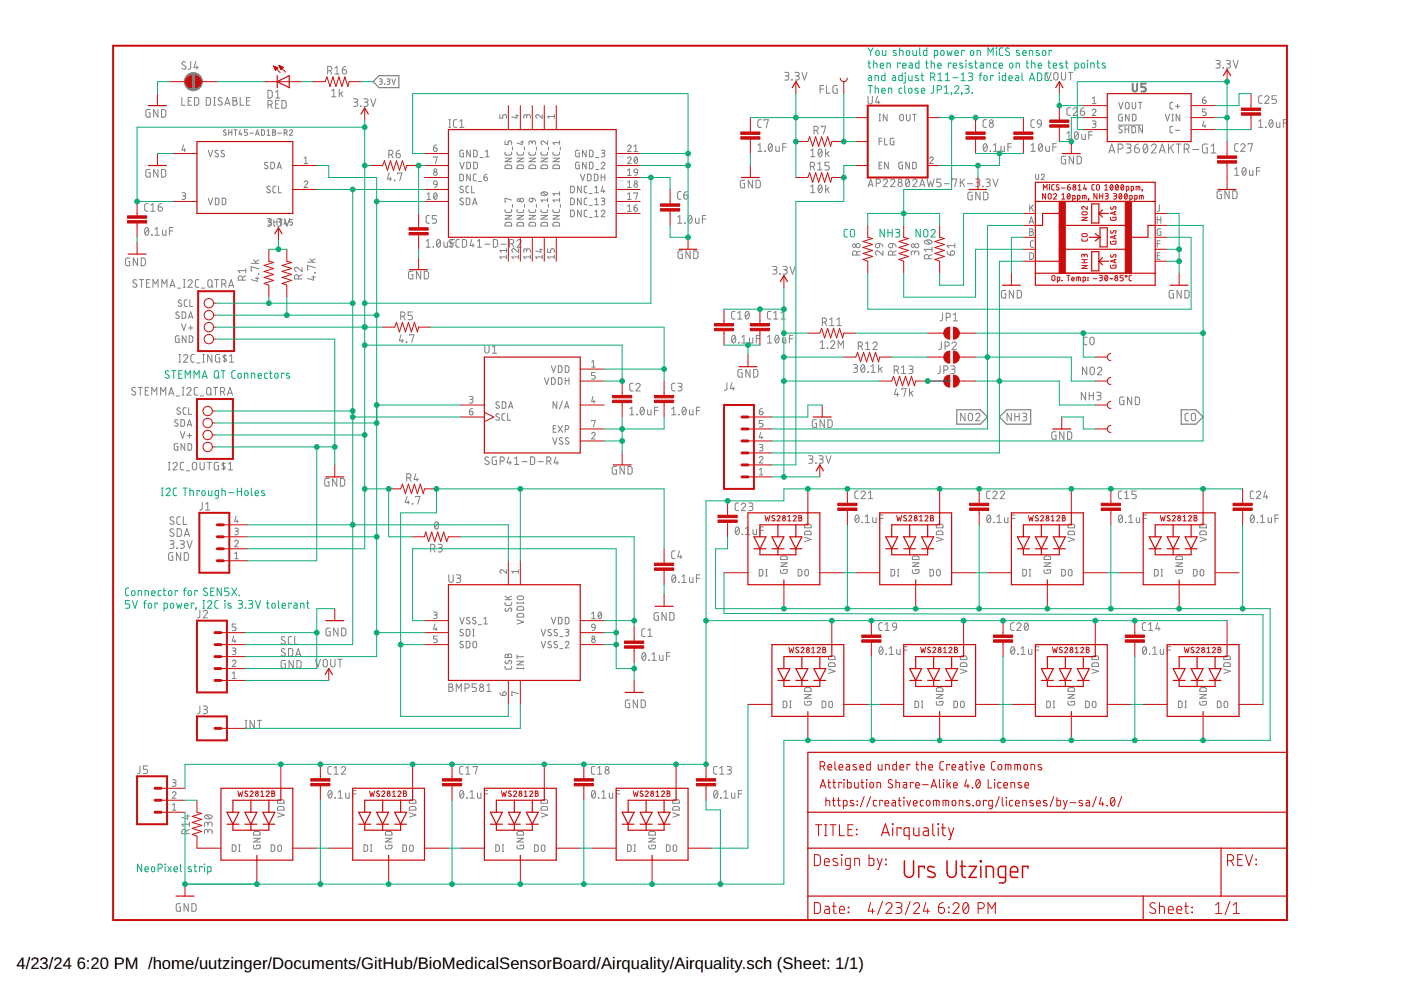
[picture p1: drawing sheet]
<svg xmlns="http://www.w3.org/2000/svg" width="297mm" height="210mm" viewBox="0 0 297 210" stroke-linecap="round" stroke-linejoin="round" font-family="sans-serif">
<defs><g id="words">
<g font-size="3.5">
<text x="3.5" y="205.4">4/23/24</text>
<text x="16.3" y="205.4">6:20 PM /home/uutzinger/Documents/GitHub/BioMedicalSensorBoard/Airquality/Airquality.sch (Sheet: 1/1)</text>
</g>
</g></defs>
<g fill="none" stroke="#808080" stroke-width=".21">
<path d="M39.3 13.2a.41 .41 0 0 0-.5-.1 .41 .41 0 0 0-.1 .6l.6 .3a.44 .44 0 0 1-.1 .7 .44 .44 0 0 1-.7-.2M40.4 13.1v1.4l-.5 .2M41.5 13.1l-.4 1.2h.9M41.8 14v.7M56.8 19.2h.6l.3 .3v.8l-.3 .5h-.6zM58.4 19.5l.5-.3v1.6M69.5 15h.4a.46 .46 0 0 0 .5-.5 .46 .46 0 0 0-.5-.4h-.4v1.6M70 15l.4 .7M70.3 19.3l.5-.4v1.6M71 14.5l.5-.4v1.6M71 15.7h.9M71.9 18.9v1.6"/>
<path d="M72.2 19.8l.4 .7M72.6 14.8h.5a.45 .45 0 0 1 .4 .5 .45 .45 0 0 1-.5 .4 .45 .45 0 0 1-.4-.4zM72.6 19.5l-.7 .5M73.3 14.1l-.6 .3-.1 .4M80.4 16.7h.5l.1 .2-.1 .3-.4 .1M80.7 17.3l.3 .1v.3l-.1 .2h-.5M81.5 17.9h.1M82 16.7h.5l.2 .2-.2 .3-.4 .1M82.3 17.3l.3 .1 .1 .3-.2 .2h-.5M83.1 16.7l.4 1.2 .4-1.2M166.4 15.3h.5a.37 .37 0 0 1 .4 .4 .37 .37 0 0 1-.4 .4h-.4M166.8 16.1a.44 .44 0 0 1 .5 .4 .44 .44 0 0 1-.5 .5h-.4"/>
<path d="M167.9 16.9l.1 .1zM168.6 15.3h.5a.37 .37 0 0 1 .4 .4 .37 .37 0 0 1-.4 .4h-.4M169 16.1a.44 .44 0 0 1 .5 .4 .44 .44 0 0 1-.5 .5h-.4M170 15.3l.6 1.7 .5-1.7M173.9 18.9h.7M174.6 18.1h-.7v1.7M175.2 18.1v1.7h.8M177.5 18.1h-.5l-.4 .3v1l.2 .3 .7 .1v-.9h-.3M221.8 15.3l.5 1.7 .5-1.7M223.5 15.5l.4-.2 .3 .2 .1 1a.46 .46 0 0 1-.4 .5 .46 .46 0 0 1-.5-.5zM225 15.3v1.2a.44 .44 0 0 0 .5 .5 .44 .44 0 0 0 .4-.5v-1.2M226.5 15.3h1"/>
<path d="M227 15.3v1.7M257.8 12.8h.5a.37 .37 0 0 1 .4 .4 .37 .37 0 0 1-.4 .3h-.3M258.2 13.5a.44 .44 0 0 1 .5 .5 .44 .44 0 0 1-.5 .4h-.4M259.3 14.4h.1zM260 12.8h.5a.37 .37 0 0 1 .4 .4 .37 .37 0 0 1-.4 .3h-.3M260.4 13.5a.44 .44 0 0 1 .5 .5 .44 .44 0 0 1-.5 .4h-.4M261.5 12.8l.5 1.6 .5-1.6M31.8 23.2h-.5l-.4 .3v1l.2 .3h.7v-.9h-.3M31.8 35.9h-.5l-.4 .3v1l.2 .3h.7v-.9h-.3M33.5 23.2v1.6l-.9-1.6v1.6M33.5 35.9v1.6l-.9-1.6v1.6M34.2 23.2l.7 .1 .2 .2 .1 .9-.3 .4h-.7z"/>
<path d="M34.2 35.9l.7 .1 .2 .2 .1 .9-.3 .4h-.7zM38.5 20.7v1.6h.8M38.9 30.7l-.3 1.1h.8M39.1 31.5v.6M39.9 21.4h.5M40.6 20.7h-.7v1.6h.7M41.2 20.7h.7l.2 .3v.9l-.2 .4h-.7zM43.7 20.7h.7l.2 .3v1l-.2 .3h-.7zM44.2 31.9l.4 1.4 .5-1.4M45.3 22.3h.4M45.3 20.7h.4M45.5 20.7v1.6"/>
<path d="M46.2 32l-.4-.1-.2 .3 .6 .5a.39 .39 0 0 1-.1 .6 .39 .39 0 0 1-.5-.3M47.1 20.8a.41 .41 0 0 0-.6-.1 .41 .41 0 0 0-.1 .6l.6 .3a.44 .44 0 0 1-.1 .7 .44 .44 0 0 1-.7-.2M47.5 32l-.4-.1-.2 .3v.2l.6 .3a.35 .35 0 0 1 0 .5 .35 .35 0 0 1-.5-.1l-.2-.1M47.7 22.3l.5-1.6 .5 1.6M47.8 21.9h.8M47.9 27.6l-.4-.1-.1 .3 .5 .4a.32 .32 0 0 1-.1 .5 .32 .32 0 0 1-.5-.2M48.5 27.5v1.2M48.5 28h.6M49.1 27.5v1.2M49.4 20.7h.4a.37 .37 0 0 1 .4 .4 .37 .37 0 0 1-.4 .3 .44 .44 0 0 1 .5 .5 .44 .44 0 0 1-.5 .4h-.4zM49.4 21.4h.4M49.6 27.5h.6"/>
<path d="M49.9 27.5v1.2M50.9 20.7v1.6h.7M50.9 27.5l-.2 .9h.6M51.1 28.2v.5M52.3 21.4h.5M52.5 27.5h-.7v.5h.4a.32 .32 0 0 1 .3 .4 .32 .32 0 0 1-.3 .3h-.4M53 28.2h.7M53 20.7h-.7v1.6h.7M54.2 28.7l.4-1.2 .4 1.2M54.3 28.4h.6M55.4 27.5h.5l.2 .3v.6l-.2 .3h-.5zM56.6 28.7h.7"/>
<path d="M56.6 27.8l.3-.3v1.2M56.7 34.5l-.4-.1-.2 .3 .6 .5a.33 .33 0 0 1 .1 .4 .33 .33 0 0 1-.5 .2l-.3-.2M56.8 22.2h.5a.46 .46 0 0 0 .4-.4 .46 .46 0 0 0-.4-.5h-.5v1.6M57.2 39.6l-.4-.1-.2 .3 .6 .5a.39 .39 0 0 1-.1 .6 .39 .39 0 0 1-.6-.2M57.4 22.2l.3 .7M57.4 34.4h.6l.1 .2 .1 .8-.2 .4h-.6zM57.8 27.5h.5l.1 .2-.3 .3 .4 .3-.2 .4h-.5zM57.8 28h.3M58.4 22.1h.6M58.4 20.8h.9M58.5 39.5h-.4l-.2 .3v.9l.6 .2M58.7 35.8l.5-1.4 .5 1.4"/>
<path d="M58.9 35.4h.7M58.9 28.2h.8M59.1 39.5v1.4h.6M59.1 21.3h-.7v1.6h.7M59.8 21.3l.6 .1 .2 .2 .1 .9-.3 .4h-.6zM60.2 28.2l.6-.2v-.4l-.6-.1v1.2M60.6 28.2l.3 .5M61.4 27.8a.32 .32 0 0 1 .4-.3 .32 .32 0 0 1 .1 .5l-.5 .7h.6M64.5 38.7a.38 .38 0 0 1 .5-.3 .38 .38 0 0 1 .1 .6l-.6 .8h.8M64.5 34.7h.8M64.5 33.6l.4-.3v1.4M70.3 20.5h.9"/>
<path d="M75 20.9h.5a.37 .37 0 0 1 .3 .4 .37 .37 0 0 1-.3 .4h-.4M75.4 21.7a.44 .44 0 0 1 .4 .4 .44 .44 0 0 1-.4 .5h-.4M76.4 22.5l.1 .1zM77.1 20.9h.6a.37 .37 0 0 1 .3 .4 .37 .37 0 0 1-.3 .4h-.4M77.6 21.7a.44 .44 0 0 1 .4 .4 .44 .44 0 0 1-.4 .5h-.5M78.6 20.9l.5 1.7 .6-1.7M82.4 32.8h.5a.46 .46 0 0 0 .4-.5 .46 .46 0 0 0-.4-.4h-.5v1.6M82.5 36.7l-.4 1.3h.9M82.7 37.6v.7M83 32.8l.3 .7M83.6 38.2l.1 .1zM84 32.6h.5a.45 .45 0 0 1 .4 .5 .45 .45 0 0 1-.5 .4 .45 .45 0 0 1-.4-.5z"/>
<path d="M84.3 36.9v-.2h.9l-.4 1.6M84.7 31.9l-.6 .3-.1 .4M91.9 31.3h.5a.4 .4 0 0 1 .3 .5 .4 .4 0 0 1-.4 .3 .4 .4 0 0 1-.4-.4zM91.9 33.4v-.1h.8l-.4 1.4M92 38.5h.6l.1 .6-.7-.1-.1-.3zM92.5 30.7l-.3 .1-.3 .5M92.7 39.1l-.1 .4-.5 .3M95.2 27h.3M95.2 25.4h.3M95.4 25.4v1.6M96.9 25.4l-.7 .1-.1 .2 .1 1.1 .2 .2h.5M97.5 27h.9"/>
<path d="M97.5 25.7l.4-.3v1.6M97.5 36.9l.5 .1 .2 .2v.9l-.2 .2h-.5zM97.5 34.4l.5 1.4 .4-1.4M98.2 39.6l-.5-.1-.2 .3 .1 .2 .5 .3a.35 .35 0 0 1 .1 .5 .35 .35 0 0 1-.6 0l-.1-.1M98.3 31.9h-.6l-.2 .1v.9l.2 .3 .6 .1v-.8h-.3M99 34.4h.5l.2 .2v.9l-.2 .3h-.5zM99.4 39.5h-.4l-.2 .3v.9l.6 .2M99.7 31.9v1.4l-.7-1.4v1.4M99.7 36.9v1.4l-.7-1.4v1.4M100 39.5v1.4h.6M100.4 31.9h.5l.3 .2v.9l-.3 .2-.5 .1zM100.4 34.4h.6l.2 .2v.9l-.2 .3h-.6z"/>
<path d="M101 36.9l-.5 .1-.1 .2v.9l.6 .2M101.5 38.5h.6M101.8 33.4h.6M102.6 37.5h.5a.39 .39 0 0 1 .3 .5 .39 .39 0 0 1-.4 .3 .39 .39 0 0 1-.4-.4zM102.9 33.3h.8M102.9 32.2l.4-.3v1.4M103.2 36.9l-.4 .1-.2 .5M106 24.3v.8h.6v-.5a.4 .4 0 0 1 .4-.3 .4 .4 0 0 1 .4 .3v.5M107.1 32.3v.4l.3 .2h.9l.2-.2v-.4M107.1 29.9v.7h.6v-.4a.39 .39 0 0 1 .4-.3 .39 .39 0 0 1 .4 .3v.4M107.1 33.5h1.4l-1.4 .8h1.4M107.2 35.1l1-.1 .3 .2v.6h-1.4z"/>
<path d="M108.6 31.2v.6M109.3 24.5h.6M109.6 24.3v.8l-1.1-.3M109.6 32.3v.4l.3 .2h.9l.2-.2v-.4M109.6 33.5h1.4l-1.4 .8h1.4M109.7 35.1l1.1-.1 .2 .2v.6h-1.4zM110.4 30.1h.6M110.7 29.9v.7l-1.1-.3M111.2 31.2v.6M111.7 24.7a.39 .39 0 0 1 .4-.4 .39 .39 0 0 1 .4 .4v.4M111.7 24.9l-.1-.4-.3-.2-.2 .2v.6M112.2 32.3v.4l.3 .2h.9l.1-.2 .1-.4"/>
<path d="M112.2 33.5h1.4l-1.4 .8h1.4M112.3 35.1l1-.1 .2 .2 .1 .6h-1.4zM112.8 30.2a.38 .38 0 0 1 .4-.3 .38 .38 0 0 1 .4 .3v.4M112.8 30.5v-.5l-.4-.1-.2 .1v.6M113.7 31.2v.6M114.7 32.3v.4l.3 .2h.9l.2-.2v-.4M114.7 33.5h1.4l-1.4 .8h1.4M114.8 35.1l1.1-.1 .2 .2v.6h-1.4zM115 24.3v.8l-.8-.7a.38 .38 0 0 0-.6 .1 .38 .38 0 0 0 .3 .6M116.1 29.9v.7l-.8-.6a.38 .38 0 0 0-.6 .1 .38 .38 0 0 0 .3 .5M116.3 31.2v.6M117.2 32.3l.1 .4 .3 .2h.8l.2-.2v-.4"/>
<path d="M117.2 33.5h1.4l-1.4 .8h1.4M117.4 35.1l1-.1 .2 .2v.6h-1.4zM117.5 24.7h-1.4l.3 .4M117.5 24.3v.8M118.6 29.9v.7M118.6 30.2h-1.4l.4 .4M118.8 31.2v.6M121 39.5h.5l.2 .2 .1 .8-.3 .3-.5 .1zM122.8 34.4h-.6l-.1 .2-.1 .9 .2 .3h.6v-.8h-.2M122.8 31.9h-.6l-.1 .1-.1 .9 .2 .3 .6 .1v-.8h-.2M123.1 36.9l.4 1.4 .5-1.4M123.2 39.5v1.4l-.8-1.4v1.4"/>
<path d="M124.3 31.9v1.4l-.8-1.4v1.4M124.3 34.4v1.4l-.8-1.4v1.4M124.5 39.5h-.4l-.2 .3v.9l.6 .2M124.5 36.9l.6 .1 .2 .2v.7l-.2 .4h-.6zM125 34.4h.5l.2 .2v.9l-.2 .3h-.5zM125 31.9h.5l.2 .2v.9l-.2 .2-.5 .1zM126 36.9l.5 .1 .2 .2 .1 .7-.3 .4h-.5zM126.1 39.8l.4-.3v1.4M126.3 35.9h.6M126.3 33.4h.6M127.5 34.7a.38 .38 0 0 1 .5-.3 .38 .38 0 0 1 .1 .6l-.6 .8h.7M127.5 31.9h.6l.1 .2-.1 .3-.5 .1"/>
<path d="M127.5 37.5h.7M127.5 36.9v1.4M127.8 39.5l-.3 1.1h.7M127.8 32.5a.39 .39 0 0 1 .4 .4 .39 .39 0 0 1-.4 .4h-.3M128.2 36.9v1.4M133.1 33.6a.38 .38 0 0 1 .5-.3 .38 .38 0 0 1 .1 .6l-.6 .8h.7M133.1 31.1a.38 .38 0 0 1 .5-.4 .38 .38 0 0 1 .1 .6l-.6 .8h.7M133.1 36.1l.3-.3v1.4M133.1 38.7l.3-.3v1.4M133.1 39.8h.7M133.1 37.2h.7M134.4 32.1h.8"/>
<path d="M134.4 31.1l.4-.4v1.4M134.5 35.9h.6l.1 .7-.7-.1-.1-.3zM134.6 33.4l.1-.1a.71 .71 0 0 1 .5 .7 .71 .71 0 0 1-.5 .6l-.3-.6zM135.1 33.6l-.6 .8M135.2 36.6l-.1 .4-.5 .2M157.9 38.2h-.6l-.3 .2v1.1l.2 .3h.7v-.9h-.3M159.5 38.2v1.6l-.9-1.6v1.6M160.3 38.2h.6l.3 .3v.9l-.3 .4h-.6zM160.7 30.8l.4-.3v1.6M160.7 32.1h.9M161.4 25.4h-.5l-.2 .3v1.1l.2 .2h.5M162 25.6v-.2h.9l-.4 1.6"/>
<path d="M162.2 32l.1 .1zM163.1 30.6l.2-.1a.95 .95 0 0 1 0 1.6 1 1 0 0 1-.2-1.5zM163.7 30.8l-.7 .9M164.5 31v.9l.2 .2h.5v-1.1M165.9 31.2h.8M166.7 30.5h-.8v1.6M171.8 35.3h.5a.46 .46 0 0 0 .4-.4 .46 .46 0 0 0-.4-.5h-.5v1.6M171.9 32l.4-.4v1.6M171.9 39.6l.4-.4v1.7M171.9 33.2h.9M172.3 35.3l.4 .7M172.6 27.7h.4a.46 .46 0 0 0 .5-.5 .46 .46 0 0 0-.5-.4h-.4v1.6"/>
<path d="M173.1 27.7l.4 .7M173.4 34.8l.4-.4v1.6M173.4 36h.9M173.6 31.7l.3-.1a.97 .97 0 0 1 0 1.6 1.02 1.02 0 0 1-.3-1.5zM173.6 39.3l.3-.1a.97 .97 0 0 1 0 1.7 1.02 1.02 0 0 1-.3-1.6zM174.1 27v-.2h.9l-.4 1.6M174.2 32l-.7 .9M174.2 39.6l-.7 .9M175 31.6v1.6M175 39.2v1.7M175.4 32.5l.4 .7M175.8 32.2l-.8 .5"/>
<path d="M175.8 39.8l-.8 .5M175.8 34.4h-.9v.7h.6a.46 .46 0 0 1 .3 .5 .46 .46 0 0 1-.3 .4h-.6M184 20.4v1.2a.46 .46 0 0 0 .5 .5 .46 .46 0 0 0 .5-.5v-1.2M184 39.6l.6-1.6 .5 1.6M184.2 39.2h.8M185.8 38.9h.4a.46 .46 0 0 0 .5-.5 .46 .46 0 0 0-.5-.4h-.4v1.6M186 20.4l-.3 1.3h.9M186.3 21.3v.8M186.4 35h.4M186.4 25.6h.3M186.4 24.2h.3M186.4 29.9h.6"/>
<path d="M186.5 24.2v1.4M187 34.4h-.6v1.4h.6M187 29.3h-.6v1.4M187.3 38.3a.44 .44 0 0 1 .6-.3 .44 .44 0 0 1 .1 .7l-.7 .9h.9M187.6 29.3v1.4h.6M188.1 24.2v1.4l-.8-1.4v1.4M188.3 34.4v1.4l-.7-1.4v1.4M188.8 38.3a.44 .44 0 0 1 .7-.3 .44 .44 0 0 1 .1 .7l-.8 .9h.9M189.5 29.3h-.6l-.1 .2-.1 .9 .2 .3h.6v-.8h-.2M190.9 24.3h.5l.1 .9a.39 .39 0 0 1-.4 .4 .39 .39 0 0 1-.3-.4zM191.3 34.4h-.5l-.2 .2v.9l.2 .3h.5v-.8h-.2M192.2 38.1l.2-.1a.97 .97 0 0 1 0 1.6 1.02 1.02 0 0 1-.2-1.5z"/>
<path d="M192.2 24.2v1a.39 .39 0 0 0 .4 .4 .39 .39 0 0 0 .4-.4v-1M192.8 38.3l-.8 .9M192.8 34.4v1.4l-.8-1.4v1.4M193.5 34.4h.5l.2 .2v.9l-.2 .3h-.5zM193.5 24.2h.8M193.5 38.3a.44 .44 0 0 1 .6-.3 .44 .44 0 0 1 .2 .7l-.8 .9h.9M193.9 24.2v1.4M195 39.6l.5-1.6 .6 1.6M195.1 39.2h.8M196.6 38l.3 1.6 .4-1.1 .4 1.1 .3-1.6M197.1 33.6a.39 .39 0 0 1 .5-.3 .39 .39 0 0 1 .2 .6l-.7 .8h.8M199.5 38h-.9v.7h.6a.46 .46 0 0 1 .3 .4 .46 .46 0 0 1-.3 .5h-.6"/>
<path d="M200.2 38.9h1.1M202 38.1v-.1h.9l-.5 1.6M203.6 38v1.6M204 38.6l.5 1M204.5 38l-.9 .9M205.1 38.9h1.1M206.9 38h.5a.36 .36 0 0 1 .4 .3 .36 .36 0 0 1-.4 .4h-.4M207.3 38.7a.46 .46 0 0 1 .5 .4 .46 .46 0 0 1-.5 .5h-.4M208.4 39.5v.1zM208.6 30.6l.3-.1a.95 .95 0 0 1 0 1.6 1.04 1.04 0 0 1-.3-1.5zM209 38h.6a.36 .36 0 0 1 .4 .3 .36 .36 0 0 1-.4 .4h-.4M209.1 25.4l-.6 .1-.1 .2v1.1l.3 .2h.4"/>
<path d="M209.2 30.8l-.7 .9M209.5 38.7a.46 .46 0 0 1 .5 .4 .46 .46 0 0 1-.5 .5h-.5M209.9 32l.1 .1zM210.5 38l.6 1.6 .5-1.6M210.6 32.1h.9M210.6 30.8l.5-.3v1.6M212.2 31v.9l.3 .2h.4v-1.1M213.7 31.2h.7M214.4 30.5h-.7v1.6M218.6 32.1h.9M218.6 30.8l.4-.3v1.6M219.3 25.4l-.6 .1-.1 .2v1.1l.2 .2h.5"/>
<path d="M219.6 36.9v1l.2 .2 .4-.2v-1M220 25.5l.3-.1 .4 .1 .1 .8-.8-.1-.1-.4zM220.4 30.6l.2-.1a.95 .95 0 0 1 0 1.6 1 1 0 0 1-.2-1.5zM220.8 37.2a.32 .32 0 0 1 .4-.3 .32 .32 0 0 1 .1 .5l-.5 .7h.6M220.8 26.3l-.1 .4-.6 .3M221 30.8l-.8 .9M221.7 31l.1 .9 .2 .2h.5v-1.1M223.2 31.2h.7M223.9 30.5h-.7v1.6M225.9 33.1h-.5l-.3 .3-.1 1 .3 .3 .6 .1v-1h-.2M226.2 28.3l.5-.4v1.6M226.2 29.5h.9"/>
<path d="M226.9 22.8l-.5 .1-.2 .3v1.1l.2 .1 .5 .1M227.5 23.2a.44 .44 0 0 1 .6-.3 .44 .44 0 0 1 .2 .7l-.8 .9h.9M227.6 33.1v1.7l-.9-1.7v1.7M228 28l.2-.1a.97 .97 0 0 1 0 1.6 1.02 1.02 0 0 1-.2-1.5zM228.4 33.1l.6 .1 .2 .2v1.1l-.2 .2-.6 .1zM228.6 28.3l-.7 .9M229.1 23.6h.5a.46 .46 0 0 1 .4 .5 .46 .46 0 0 1-.5 .4 .46 .46 0 0 1-.4-.5zM229.4 28.5v.9l.2 .1h.5v-1M229.8 22.8l-.6 .3-.1 .5M230.8 28.6h.8M231.6 27.9h-.8v1.6M231.6 23.4a.38 .38 0 0 1 .5-.3 .38 .38 0 0 1 .1 .6l-.6 .8h.8"/>
<path d="M231.6 25.7h.6l.2 .2-.2 .3-.4 .1M231.6 20.9l.4-.3v1.4M231.6 22h.8M232 26.3a.39 .39 0 0 1 .4 .4 .39 .39 0 0 1-.4 .4h-.4M235.1 32.4l.6-1.9 .6 1.9M235.2 31.9h1M237.1 31.6h.5a.52 .52 0 0 0 .5-.5 .52 .52 0 0 0-.5-.6h-.5v1.9M237.1 26.5h5.2M237.2 21.7l.4 1.4 .5-1.4M237.9 26.9l-.5-.1-.2 .3 .6 .5a.38 .38 0 0 1-.1 .6 .38 .38 0 0 1-.5-.2M237.9 24.2l-.5 .1-.2 .1v.9l.2 .3h.5v-.8h-.2M238.5 26.8v1.4"/>
<path d="M238.5 27.4h.8M238.7 21.8h.6l.1 .9a.39 .39 0 0 1-.4 .4 .39 .39 0 0 1-.4-.4zM238.8 30.5h.6a.41 .41 0 0 1 .4 .5 .41 .41 0 0 1-.4 .4h-.4M239.3 31.4a.53 .53 0 0 1 .5 .5 .53 .53 0 0 1-.5 .5h-.5M239.3 26.8v1.4M239.4 24.2v1.4l-.8-1.4v1.4M240 26.8h.5l.2 .2v.9l-.2 .2-.5 .1zM240 21.7v1a.38 .38 0 0 0 .4 .4 .38 .38 0 0 0 .4-.4v-1M240.1 24.2l.5 .1 .2 .2v.9l-.2 .2h-.5zM240.6 31.4h.6a.52 .52 0 0 1 .4 .5 .52 .52 0 0 1-.5 .5 .52 .52 0 0 1-.5-.5zM241.3 21.7h.8M241.4 30.5a.8 .8 0 0 0-.8 .9"/>
<path d="M241.7 21.7v1.4M242.2 26.8v1.4l-.8-1.4v1.4M242.6 30.7l.2-.2a1.1 1.1 0 0 1 0 1.9 1.21 1.21 0 0 1-.2-1.7zM243.3 31l-.9 1M244.1 31a.51 .51 0 0 1 .7-.4 .51 .51 0 0 1 .2 .8l-.9 1h1.1M245.8 32.4l.6-1.9 .7 1.9M246 31.9h.9M247.1 24.2l.4 1.4 .5-1.4M247.8 30.5v1.9M248.2 31.3l.6 1.1M248.5 25.6h.3M248.5 24.2h.3"/>
<path d="M248.6 24.2v1.4M248.7 21.7h-.5l-.1 .3v.9l.1 .2h.5M248.7 26.8h-.5l-.1 .3v.9l.1 .2h.5M248.8 30.5l-1 1.2M249.2 22.5h.9M249.2 27.6h.9M249.3 30.5h1.1M249.7 22.1v.9M249.9 30.5v1.9M250.1 24.2v1.4l-.7-1.4v1.4M251.1 31.6h.5a.52 .52 0 0 0 .5-.5 .52 .52 0 0 0-.5-.6h-.5v1.9M251.7 31.6l.4 .8"/>
<path d="M252.9 31.7h1.2M255 21.2h.4a.39 .39 0 0 1 .3 .4 .39 .39 0 0 1-.4 .4 .39 .39 0 0 1-.3-.4zM255.2 25.7l-.2 1h.7M255.5 26.4v.7M255.6 20.6l-.5 .2-.1 .4M255.7 23.1h-.7v.6h.4a.4 .4 0 0 1 .3 .4 .4 .4 0 0 1-.3 .4h-.4M256 30.5l-.8 .1-.2 .2-.1 1.2 .3 .4h.8v-1h-.3M256.8 32.4h1M256.8 31l.5-.5v1.9M261.8 35.9l.4-.4v1.7M261.8 37.2h.9M262.5 30.5h-.5l-.2 .3v1.1l.2 .2h.5"/>
<path d="M263.1 30.8a.45 .45 0 0 1 .6-.3 .45 .45 0 0 1 .1 .7l-.7 .9h.9M263.5 35.6l.3-.1a.97 .97 0 0 1 0 1.7 1.02 1.02 0 0 1-.3-1.6zM264.1 35.9l-.7 .9M264.6 30.6v-.1h.9l-.4 1.6M264.9 36.1v.9l.3 .2h.4v-1.1M266.4 36.3h.7M266.8 25.7l.5-.3v1.6M266.8 27h.9M267.1 35.5h-.7v1.7M267.6 20.3h-.5l-.3 .4 .1 1 .2 .2h.5M268.1 20.7a.45 .45 0 0 1 .7-.4 .45 .45 0 0 1 .1 .7l-.8 .9h.9M268.3 26.9l.1 .1z"/>
<path d="M269.2 25.5l.3-.1a.95 .95 0 0 1 0 1.6 1.04 1.04 0 0 1-.3-1.5zM269.8 25.7l-.7 .9M270.6 20.3h-.9v.7h.6a.45 .45 0 0 1 .3 .5 .45 .45 0 0 1-.3 .4h-.6M270.6 25.9l.1 .9 .2 .2h.5v-1.1M272.1 26.1h.7M272.8 25.4h-.7v1.6M27.5 54.7h-.7l-.2 .2v1.1l.2 .3h.7v-.9h-.3M29 59.4l-.2-.1a.38 .38 0 0 0-.5 .1 .38 .38 0 0 0 .1 .6l.5 .2a.44 .44 0 0 1-.1 .7 .44 .44 0 0 1-.6-.2M29.2 54.7v1.6l-.9-1.6v1.6M29.5 59.3h1M29.9 54.7l.7 .1 .2 .2v.9l-.2 .4h-.7zM30 59.3v1.6"/>
<path d="M30.9 48.3l.2-.1a.97 .97 0 0 1 0 1.7 1.02 1.02 0 0 1-.2-1.6zM31.4 43.2h-.5l-.2 .3v1.1l.2 .2h.5M31.5 48.6l-.7 .9M31.8 59.3h-.7v1.6h.7M32 43.5l.4-.3v1.6M32 44.8h.9M32.2 49.8l.1 .1zM32.9 49.9h.9M32.9 48.6l.4-.4v1.7M33.5 43.9h.6a.45 .45 0 0 1 .3 .5 .45 .45 0 0 1-.4 .4 .45 .45 0 0 1-.5-.5zM34.2 43.2l-.5 .3-.2 .4M34.5 48.8v.9l.2 .2h.5v-1.1"/>
<path d="M35.9 49h.7M36.6 48.2h-.7v1.7M38.6 40.9h.6l.1 .2-.1 .4h-.5M38.9 59.3h.3M39 41.5a.39 .39 0 0 1 .4 .4 .39 .39 0 0 1-.4 .4h-.4M39.1 59.3v1.6M39.9 59.6a.45 .45 0 0 1 .6-.3 .45 .45 0 0 1 .1 .7l-.7 .9h.9M42.1 59.3h-.5l-.2 .3v1.1l.2 .2h.5M44.2 42l.4 1.4 .5-1.4M44.2 59.4l.3-.1 .3 .1 .2 1.1a.44 .44 0 0 1-.5 .4 .44 .44 0 0 1-.4-.4zM45.5 59.3h.9M45.7 42h.5l.2 .2v1l-.2 .2h-.5z"/>
<path d="M45.9 59.3v1.6M47.1 42h.5l.3 .2v1l-.3 .2h-.5zM51.4 59.4v-.5a.44 .44 0 0 0-.5-.4 .44 .44 0 0 0-.4 .4v.5h1.6M52.1 58.5l-.7 .3M52.1 57.4h-1.6l.4 .4M52.1 56.9v.9M53.3 55.8h1.6M53.8 55.1l.6 .7M54.2 59h.7M54.5 58.7v.9l-1.2-.3M54.8 58.1h.1zM54.9 57l-1.6-.4v.8h.1"/>
<path d="M54.9 55.1l-.8 .4M56.7 46.3h.5a.36 .36 0 0 1 .4 .4 .36 .36 0 0 1-.4 .4h-.4M57.1 47.1l.3 .1a.32 .32 0 0 1 0 .6 .32 .32 0 0 1-.5-.2M57.1 47.1a.46 .46 0 0 1 .5 .4 .46 .46 0 0 1-.5 .5h-.4M57.5 46.7h-.5l.1 .4M58.1 47.1h.6M58.1 46.6v1.1M58.2 47.9l.1 .1zM58.7 46.6v1.1M58.8 46.3h.6a.36 .36 0 0 1 .4 .4 .36 .36 0 0 1-.4 .4h-.4M59.2 46.6h.6M59.3 47.1a.46 .46 0 0 1 .5 .4 .46 .46 0 0 1-.5 .5h-.5"/>
<path d="M59.5 46.6v1.1M60.3 46.3l.6 1.7 .5-1.7M60.5 46.6l-.3 .9h.7M60.7 47.2v.5M62 46.6h-.6v.5h.4a.34 .34 0 0 1 .2 .3 .34 .34 0 0 1-.2 .3h-.4M63.3 59.1v-.4a.44 .44 0 0 0-.4-.5 .44 .44 0 0 0-.5 .5v.4h1.7M64.1 56.7v.9l-.9-.8a.44 .44 0 0 0-.7 .1 .44 .44 0 0 0 .3 .7M64.1 58.2l-.8 .4M65.2 55.6h1.6M65.7 54.9l.6 .7M66.1 58.8h.7M66.5 58.5v.9l-1.3-.4"/>
<path d="M66.7 57.8l.1 .1zM66.8 56.7l-1.6-.4v.9h.2M66.8 54.9l-.7 .4M87.5 57.5l-.8 .1v1.4l.8 .1v-.9h-.3M89.2 57.5v1.6l-.9-1.6v1.6M90 57.5l.6 .1 .2 .2 .1 .9-.3 .4h-.6zM90.3 52.4h.9M90.3 51.1l.5-.3v1.6M90.6 41.2l.3-.3v1.4M90.6 42.3h.7M91.1 45.7h-.5l-.3 .4 .1 1 .2 .2h.5M91.8 52.3l.1 .1z"/>
<path d="M92.1 41l.2-.1a.76 .76 0 0 1 .4 .7 .76 .76 0 0 1-.5 .7l-.3-.7zM92.5 45.7h-.8v.7h.5a.46 .46 0 0 1 .4 .5 .46 .46 0 0 1-.4 .4h-.5M92.6 41.2l-.6 .8M92.7 50.9l.3-.1a.97 .97 0 0 1 0 1.6 1.02 1.02 0 0 1-.3-1.5zM93.3 51.1l-.7 .9M94.1 51.3v.9l.3 .2h.4v-1.1M95.6 51.5h.7M96 50.9l-.6-.1-.2 .3 .1 .3 .6 .3a.4 .4 0 0 1 0 .6 .4 .4 0 0 1-.6 0l-.1-.1M96.3 50.8h-.7v1.6M97.4 50.8h-.5l-.2 .3 .1 1.2 .6 .1M98 50.8h.7l.2 .3v.9l-.2 .4h-.7zM98.2 42.1l-.5-.1-.2 .3 .1 .2 .5 .3a.35 .35 0 0 1 .1 .6 .35 .35 0 0 1-.6-.1l-.1-.1"/>
<path d="M98.8 42h.6l.2 .2v1l-.2 .2h-.6zM100 50.8l-.3 1.2h.8M100.2 43.4l.5-1.4 .4 1.4M100.3 51.7v.7M100.3 43.1h.7M101.2 52.4h.9M101.2 51.1l.5-.3v1.6M102.8 51.8h1.1M104.6 50.8h.6l.3 .3v1l-.3 .3h-.6zM106.2 51.8h1.1M107.1 44.4v.5l.3 .2 .9-.1 .2-.1v-.5M107.1 45.7h1.4l-1.4 .8h1.4"/>
<path d="M107.2 47.3l1-.1 .3 .2v.5h-1.4zM107.4 52.7v.8M107.4 54.1v.8M107.4 54.5h-1.4l.3 .4M107.4 53.1h-1.4l.3 .4M108 51.7h.5a.46 .46 0 0 0 .4-.5 .46 .46 0 0 0-.4-.4h-.5v1.6M108.5 42.4l-1.4-.4v.8h.2M108.6 51.7l.3 .7M108.6 43.3v.7M109.6 51.1a.44 .44 0 0 1 .6-.3 .44 .44 0 0 1 .2 .7l-.8 .9h.9M109.6 44.4v.5l.3 .2 .9-.1 .2-.1v-.5M109.6 45.7h1.4l-1.4 .8h1.4"/>
<path d="M109.7 47.3l1.1-.1 .2 .2v.5h-1.4zM109.9 52.7v.8l-.8-.7a.39 .39 0 0 0-.6 .2 .39 .39 0 0 0 .3 .5M109.9 54.5h-1.4l.3 .4M109.9 54.1v.8M111.2 43.3v.7M111.7 53.1a.39 .39 0 0 1 .4-.4 .39 .39 0 0 1 .4 .4v.4M111.7 53.3l-.1-.4-.3-.2-.2 .2v.6M112.2 44.4v.5l.3 .2 .9-.1 .1-.1 .1-.5M112.2 45.7h1.4l-1.4 .8h1.4M112.3 47.3l1-.1 .2 .2 .1 .5h-1.4zM112.3 42.1l.6-.1v.5a.39 .39 0 0 1-.5 .3 .39 .39 0 0 1-.1-.7zM112.5 54.1v.8"/>
<path d="M112.5 54.5h-1.4l.3 .4M112.9 42l.6 .3 .1 .4M113.7 43.3v.7M114.4 53h.6M114.7 52.7v.8l-1.1-.3M114.7 44.4v.5l.3 .2 .9-.1 .2-.1v-.5M114.7 45.7h1.4l-1.4 .8h1.4M114.7 40.9a.77 .77 0 0 1 1.4 .3 .76 .76 0 0 1-.8 .3 .76 .76 0 0 1-.6-.6zM114.8 47.3l1.1-.1 .2 .2v.5h-1.4zM115 54.1v.8M115 54.5h-1.4l.3 .4M115 40.7l.8 .7"/>
<path d="M116.1 42v.8M116.1 42.4h-1.4l.3 .4M116.1 52.7v.8h.7v-.5a.39 .39 0 0 1 .3-.3 .39 .39 0 0 1 .4 .3v.5M116.3 43.3v.7M117.2 44.4l.1 .5 .3 .2 .8-.1 .2-.1v-.5M117.2 45.7h1.4l-1.4 .8h1.4M117.4 47.3l1-.1 .2 .2v.5h-1.4zM117.5 54.1v.8M117.5 54.5h-1.4l.3 .4M118.6 40.7v.7M118.6 42v.8M118.6 42.4h-1.4l.4 .4"/>
<path d="M118.6 41.1h-1.4l.4 .3M118.8 43.3v.7M121 44.6h.5l.2 .2 .1 .8-.3 .3-.5 .1zM121 42h.5l.2 .2 .1 .8-.3 .4h-.5zM123.2 42v1.4l-.8-1.4v1.4M123.2 44.6v1.4l-.8-1.4v1.4M124.5 44.6h-.4l-.2 .3v.8l.3 .3h.3M124.5 42h-.4l-.2 .3v.9l.6 .2M124.9 46.1h.7M124.9 43.6h.7M124.9 41h.7M126.1 40.9h.8"/>
<path d="M126.1 43.4h.8M126.1 46h.8M126.1 44.9l.4-.3v1.4M126.1 42.3l.4-.3v1.4M127.5 44.9a.38 .38 0 0 1 .5-.3 .38 .38 0 0 1 .1 .6l-.6 .8h.7M127.5 42h.6l.1 .2-.1 .4h-.5M127.8 42.6a.39 .39 0 0 1 .4 .4 .39 .39 0 0 1-.4 .4h-.3M128 40.2v.7M133.1 42.3h.7M133.1 43.7l.3-.3v1.4M133.1 41.2l.3-.3v1.4M133.1 44.8h.7"/>
<path d="M134.4 44h.5a.39 .39 0 0 1 .3 .5 .39 .39 0 0 1-.4 .3 .39 .39 0 0 1-.4-.4zM134.4 41v-.1h.8l-.4 1.4M135 43.4l-.3 .1-.3 .5M143.7 46.1l.4-.4v1.6M143.7 47.3h.9M144.4 40.6h-.5l-.2 .4v1l.2 .2h.5M144.7 53.2h-.7l-.2 .2v1.1l.2 .3h.7v-.9h-.3M145 41.3h.5a.45 .45 0 0 1 .4 .5 .45 .45 0 0 1-.5 .4 .45 .45 0 0 1-.4-.4zM145.2 47.2l.1 .1zM145.7 40.6l-.4 .2-.3 .5M146.1 45.8l.1-.1a.8 .8 0 0 1 .6 .6 .8 .8 0 0 1-.2 .8l-.3 .2a1.04 1.04 0 0 1-.2-1.5zM146.3 53.2v1.6l-.9-1.6v1.6"/>
<path d="M146.7 46.1l-.8 .9M147.1 53.2h.6l.3 .3v.9l-.3 .4h-.6zM147.5 46.2v1l.2 .1h.5v-1.1M148.9 46.4h.7M149.6 45.7h-.7v1.6M163.8 56.5h.6a.36 .36 0 0 1 .3 .4 .36 .36 0 0 1-.3 .3h-.4M164.3 57.2a.46 .46 0 0 1 .4 .5 .46 .46 0 0 1-.4 .4h-.5M165.3 58l.1 .1zM166 56.5h.6a.36 .36 0 0 1 .3 .4 .36 .36 0 0 1-.3 .3h-.4M166.5 57.2a.46 .46 0 0 1 .4 .5 .46 .46 0 0 1-.4 .4h-.5M167.5 56.5l.5 1.6 .6-1.6M171.9 40.9h.9"/>
<path d="M175.4 40.1l.4 .8M181.7 54.1v-.5a.46 .46 0 0 0-.5-.4 .46 .46 0 0 0-.5 .4v.5h1.7M182.4 53.2l-.7 .4M185.7 51.8l.8-.2v.6a.46 .46 0 0 1-.7 .3 .46 .46 0 0 1-.1-.7zM186.5 51.6l.6 .3 .1 .4M187.2 53.2v.9l-.9-.8a.45 .45 0 0 0-.7 .2 .45 .45 0 0 0 .3 .6M188.5 51.8l.8-.2v.6a.45 .45 0 0 1-.7 .3 .45 .45 0 0 1-.1-.7zM189.3 54.1v-.5a.46 .46 0 0 0-.5-.4 .46 .46 0 0 0-.4 .4v.5h1.6M189.3 51.6l.6 .3 .1 .5M190 53.2l-.7 .4M193.9 53.6a.46 .46 0 0 1 .5-.4 .46 .46 0 0 1 .4 .4v.5M193.9 53.9v-.3a.36 .36 0 0 0-.4-.4 .36 .36 0 0 0-.3 .4v.5"/>
<path d="M196.1 51.1a1.02 1.02 0 0 1 1.5 .2 .97 .97 0 0 1-1.6 0zM196.3 50.9l1 .8M196.9 54.9v-.5a.46 .46 0 0 0-.5-.4 .46 .46 0 0 0-.4 .4v.5h1.6M197.6 54l-.7 .3M197.6 52.9h-1.6l.3 .4M197.6 52.4v.9M200.8 53.4l.3 .6 .4 .1M201.6 53.3a.47 .47 0 0 1 .8 .1 .47 .47 0 0 1-.4 .7h-.5zM202.4 52.1h-1.6l.4 .4M202.4 51.6v.9M206.1 40.7l-.7 .1-.1 .2-.1 1 .2 .4h.7v-.9h-.3M207.8 40.7v1.7l-.9-1.7v1.7"/>
<path d="M208.6 40.7l.6 .1 .2 .2 .1 .9-.3 .4-.6 .1zM218.2 47.4l.5-1.4 .4 1.4M218.3 47h.7M218.3 48.5l.7 .1v.4l-.3 .1a.39 .39 0 0 1 .4 .4 .39 .39 0 0 1-.4 .4h-.4zM218.3 53.6h.6l.2 .2v.8l-.2 .3-.6 .1zM218.3 49.1h.4M218.3 43.4v1.4M218.7 44l.4 .8M219.1 51.1h-.4l-.2 .3v.9l.2 .1 .4 .1M219.1 43.4l-.8 .9M245.3 51.7h.7M245.3 46v1.4"/>
<path d="M245.3 54.2h.5M245.3 46.6h.8M245.8 43.4v1.2l-.5 .2M246 51.1h-.7v1.4M246 53.6h-.7v1.4h.7M246.1 48.5h-.6l-.1 .2-.1 .9 .2 .3h.6v-.8h-.2M246.1 46v1.4M259 40.5h-.7l-.2 .2-.1 1.1 .3 .3h.7v-.9h-.3M260.6 40.5v1.6l-.9-1.6v1.6M261.4 40.5h.6l.3 .3v1l-.3 .3h-.6zM31.1 60h.5M32.4 60.9v-1.6l.6 .9 .5-.9v1.6"/>
<path d="M34.3 60.9v-1.6l.5 .9 .6-.9v1.6M36 60.9l.6-1.6 .5 1.6M36.2 60.5h.8M37.6 61.1h.7M37.9 76.8h.4M37.9 75.2h.4M38 66.3l-.5-.2-.2 .3 .1 .3 .5 .3a.35 .35 0 0 1 0 .5 .35 .35 0 0 1-.5-.1l-.1-.1M38 71.2h-.6l-.2 .2v.9l.2 .3h.6v-.8h-.3M38.1 75.2v1.6M38.4 63.7l-.4-.1-.2 .3 .6 .5a.38 .38 0 0 1-.1 .6 .38 .38 0 0 1-.5-.2M38.5 68.7l.5 1.4 .4-1.4M38.6 66.1l.6 .1 .2 .2v.9l-.2 .2h-.6z"/>
<path d="M38.9 60.9h.3M38.9 75.5a.45 .45 0 0 1 .6-.3 .45 .45 0 0 1 .2 .7l-.8 .9h.9M39.4 71.2v1.4l-.7-1.4v1.4M39.7 63.6h-.4l-.2 .3v.9l.2 .2h.4M40 69.5h.9M40 67.5l.4-1.4 .5 1.4M40.1 67.2h.7M40.1 71.2h.5l.3 .3v.7l-.3 .4h-.5zM40.3 63.6v1.4h.6M40.4 69.1v.9M41.2 75.2h-.5l-.2 .3v1.1l.2 .2h.5M41.7 77h.7"/>
<path d="M42.7 61.1h.7M43 76.8h.3M43 75.2h.3M43.2 75.2v1.6M44.8 60.6l.3 .3M44.9 75.2v1.6l-.9-1.6v1.6M46.6 75.2h-.7l-.2 .2 .1 1.3 .8 .1v-.9h-.3M47 60.2h.5a.46 .46 0 0 0 .4-.5 .46 .46 0 0 0-.4-.4h-.5v1.6M47.5 60.2l.4 .7M47.6 75.2v1.6M48 75.4a.36 .36 0 0 0-.5-.1 .36 .36 0 0 0-.1 .5l.6 .4v.3l-.4 .1-.3-.1M48.5 60.9l.5-1.6 .6 1.6"/>
<path d="M48.6 60.5h.8M48.7 76.8h.9M48.7 75.5l.4-.3v1.6M85 67.1h.4a.46 .46 0 0 0 .5-.5 .46 .46 0 0 0-.5-.5h-.4v1.7M85 71l-.3 1.2h.9M85.3 71.9v.7M85.5 67.1l.4 .7M86.1 72.5l.2 .1zM86.8 71.1v-.1h1l-.5 1.6M87.4 66.1h-.9v.8h.6a.46 .46 0 0 1 .3 .4 .46 .46 0 0 1-.3 .5h-.6M102.8 73.3v1.1a.46 .46 0 0 0 .4 .5 .46 .46 0 0 0 .5-.5v-1.1M104.4 73.6l.5-.3v1.6"/>
<path d="M104.4 74.9h.9M116.9 77.6l.5 1.4 .4-1.4M118.4 77.6h.5l.2 .2 .1 .8-.3 .3-.5 .1zM119.8 77.6h.6l.2 .2v.8l-.2 .3-.6 .1zM125.4 76.8l.4-.4v1.4M125.4 77.8h.8M126.2 79h-.8v.6h.5a.39 .39 0 0 1 .3 .4 .39 .39 0 0 1-.3 .4h-.5M155.3 71.2l.3-.1a.97 .97 0 0 1 0 1.6 1.03 1.03 0 0 1-.3-1.5zM155.8 66h-.5l-.2 .4v1l.2 .2h.5M155.9 71.5l-.7 .9M156.4 67.6h.9M156.4 66.4l.5-.4v1.6"/>
<path d="M156.6 72.6l.1 .1zM157.3 72.7h.9M157.3 71.5l.4-.4v1.6M157.4 78.3l-.7 .1-.2 .1v1.1l.2 .3 .7 .1v-.9h-.3M158.2 66.1l.1-.1a.8 .8 0 0 1 .6 .6 .8 .8 0 0 1-.2 .8l-.3 .2a1.04 1.04 0 0 1-.2-1.5zM158.8 66.4l-.7 .9M158.9 71.6v1l.3 .1h.4v-1.1M159 78.3v1.7l-.9-1.7v1.7M159.8 78.3l.6 .1 .3 .2v.9l-.3 .4-.6 .1zM160.4 71.8h.7M161.1 71.1h-.7v1.6M162.7 72.7h.9"/>
<path d="M162.7 71.5l.5-.4v1.6M163.4 66h-.5l-.2 .4 .1 1.1 .6 .1M164 66.4l.5-.4v1.6M164 67.6h.9M164.5 71.2l.2-.1a.97 .97 0 0 1 0 1.6 1.03 1.03 0 0 1-.2-1.5zM165.1 71.5l-.7 .9M165.6 67.6h.9M165.6 66.4l.4-.4v1.6M165.9 71.6v1l.3 .1h.4v-1.1M167.4 71.8h.7M168.1 71.1h-.7v1.6M173.9 72.6l.4-.4v1.7"/>
<path d="M173.9 73.9h.9M174.3 68.3h.5a.46 .46 0 0 0 .4-.4 .46 .46 0 0 0-.4-.5h-.5v1.6M174.9 68.3l.3 .7M175.4 73.8l.1 .1zM175.9 67.8l.5-.4v1.6M175.9 69h.9M176.1 72.6a.45 .45 0 0 1 .6-.3 .45 .45 0 0 1 .2 .7l-.8 .9h.9M177.5 69h.9M177.5 67.8l.4-.4v1.6M177.7 73.9v-1.7l.6 1 .5-1v1.7M180.9 77.3h.6a.36 .36 0 0 1 .3 .4 .36 .36 0 0 1-.3 .3h-.4M181.4 78a.46 .46 0 0 1 .4 .5 .46 .46 0 0 1-.4 .5h-.5"/>
<path d="M182 73.4h.4a.46 .46 0 0 0 .5-.4 .46 .46 0 0 0-.5-.5h-.4v1.6M182.5 73.4l.4 .7M182.7 77.4l.2-.1a.97 .97 0 0 1 0 1.7 1.03 1.03 0 0 1-.2-1.6zM183.3 77.7l-.7 .9M183.5 72.9l.5-.4v1.6M183.5 74.1h.9M184 78.8l.1 .2zM184.7 79h.9M184.7 77.7l.4-.4v1.7M185.1 72.9a.44 .44 0 0 1 .6-.4 .44 .44 0 0 1 .1 .7l-.7 .9h.9M186.3 77.3v1.7M186.6 78.2l.4 .8"/>
<path d="M187 77.9l-.7 .5M189.6 78.5h.4a.44 .44 0 0 0 .5-.5 .44 .44 0 0 0-.5-.4h-.4v1.6M190.1 78.5l.4 .7M191.1 77.9l.5-.3v1.6M191.1 79.2h.9M192.7 77.6h.6a.36 .36 0 0 1 .3 .3 .36 .36 0 0 1-.3 .4h-.4M193.1 78.3a.46 .46 0 0 1 .5 .5 .46 .46 0 0 1-.5 .4h-.4M199.3 77.6v1.4l-.5 .2M199.6 72.5l-.1 1.4-.5 .2M199.8 66.4v1.4l-.5 .2M200.1 78.5h.5a.44 .44 0 0 0 .4-.5 .44 .44 0 0 0-.4-.4h-.5v1.6M200.4 73.4h.4a.46 .46 0 0 0 .5-.4 .46 .46 0 0 0-.5-.5h-.4v1.6"/>
<path d="M200.6 67.3h.5a.46 .46 0 0 0 .4-.4 .46 .46 0 0 0-.4-.5h-.5v1.6M201.6 77.6h.5a.36 .36 0 0 1 .4 .3 .36 .36 0 0 1-.4 .4h-.3M201.8 72.9a.44 .44 0 0 1 .7-.4 .44 .44 0 0 1 .1 .7l-.8 .9h1M202 78.3a.46 .46 0 0 1 .5 .5 .46 .46 0 0 1-.5 .4h-.4M202.1 68h.9M202.1 66.8l.4-.4v1.6M213.2 61.6h-.6l-.2 .2v1.3l.8 .1v-.9h-.2M214.9 61.6v1.6l-.9-1.6v1.6M215.7 61.6h.6l.2 .2 .1 .9-.3 .5h-.6zM230.4 77.8v1.7l-.9-1.7v1.7M230.5 71.5h-.5l-.2 .3v1.1l.2 .2h.5M231.2 71.6l.3-.1 .3 .1 .2 1a.44 .44 0 0 1-.5 .5 .44 .44 0 0 1-.4-.5z"/>
<path d="M231.2 78l.4-.2 .3 .2 .1 1a.46 .46 0 0 1-.4 .5 .46 .46 0 0 1-.5-.5zM232.7 78.2a.44 .44 0 0 1 .6-.4 .44 .44 0 0 1 .1 .7l-.7 1h.9M248.8 61.6h-.7l-.2 .2 .1 1.3 .8 .1v-.9h-.3M250.4 61.6v1.6l-.8-1.6v1.6M251.2 61.6h.6l.3 .2v1.1l-.3 .3h-.6zM28.7 82.3a.41 .41 0 0 0-.6-.1 .41 .41 0 0 0 0 .6l.5 .3a.41 .41 0 0 1 .1 .6 .41 .41 0 0 1-.7 0l-.1-.2M29.3 82.1h.9M29.7 82.1v1.7M30.8 82.9h.5M31.5 82.1h-.7v1.7h.7M32.2 83.8v-1.7l.5 .9 .6-.9v1.7M34.1 83.8v-1.7l.5 .9 .5-.9v1.7"/>
<path d="M35.7 99.6h.4M35.7 98h.4M35.8 83.8l.5-1.7 .6 1.7M35.9 98v1.6M35.9 83.4h.8M36.7 98.4a.44 .44 0 0 1 .6-.4 .44 .44 0 0 1 .1 .7l-.7 .9h.9M37.4 83.9h.7M37.7 89.1l-.2-.1a.33 .33 0 0 0-.4 .1 .33 .33 0 0 0 .1 .5l.4 .2a.35 .35 0 0 1 .1 .5 .35 .35 0 0 1-.6 0l-.1-.1M37.7 94.1h-.6l-.1 .2-.1 .8 .2 .3 .6 .1v-.8h-.2M38.2 86.6l-.5-.1-.2 .3 .7 .6a.39 .39 0 0 1-.2 .5 .39 .39 0 0 1-.5-.2M38.2 91.5l.5 1.4 .5-1.4M38.4 89h.5l.2 .2v.9l-.2 .3h-.5z"/>
<path d="M38.6 82.1h.4M38.6 83.8h.4M38.8 82.1v1.7M39 98h-.5l-.3 .4 .1 1 .2 .2h.5M39.2 94.1v1.4l-.8-1.4v1.4M39.4 86.4l-.4 .1-.2 .3v.9l.2 .1h.4M39.5 99.8h.7M39.6 82.5a.45 .45 0 0 1 .6-.3 .45 .45 0 0 1 .2 .7l-.8 .9h.9M39.7 92.4h.9M39.7 90.4l.5-1.4 .4 1.4M39.8 90h.7M39.9 94.1h.5l.2 .2v.8l-.2 .3-.5 .1z"/>
<path d="M40 86.4v1.4h.6M40.2 91.9v.9M40.9 98.1l.4-.1 .3 .1 .1 1.1a.46 .46 0 0 1-.5 .4 .46 .46 0 0 1-.4-.4zM41.9 82.1l-.5 .1-.2 .3v1l.2 .2 .5 .1M42.4 98v1.2a.44 .44 0 0 0 .5 .4 .44 .44 0 0 0 .4-.4v-1.2M42.4 83.9h.7M43.9 98h.9M43.9 82.3l.4-.2 .3 .2 .1 1a.44 .44 0 0 1-.4 .5 .44 .44 0 0 1-.5-.5zM44.4 98v1.6M44.5 83.4l.4 .4M45.2 82.1h.9M45.7 82.1v1.7"/>
<path d="M46.3 98h-.6l-.2 .2-.1 1.1 .3 .3h.6v-.9h-.2M46.8 83h.4a.44 .44 0 0 0 .5-.4 .44 .44 0 0 0-.5-.5h-.4v1.7M47.3 83l.4 .8M47.4 98v1.6M47.8 98.3a.37 .37 0 0 0-.6-.1 .37 .37 0 0 0 0 .5l.4 .3a.37 .37 0 0 1 0 .5 .37 .37 0 0 1-.6-.1M48.2 83.8l.6-1.7 .5 1.7M48.3 83.4h.9M48.4 99.6h.9M48.4 98.4l.5-.4v1.6M99.5 84.1h.6l.2 .2-.2 .3-.4 .1M99.5 87.2h.5a.39 .39 0 0 1 .3 .5 .39 .39 0 0 1-.4 .3 .39 .39 0 0 1-.4-.4zM99.9 84.7a.38 .38 0 0 1 .4 .4 .38 .38 0 0 1-.4 .3h-.4"/>
<path d="M100.2 86.6l-.4 .1-.3 .5M103.6 97a.41 .41 0 0 0-.6-.1 .41 .41 0 0 0-.1 .6l.6 .3a.38 .38 0 0 1 .1 .5 .38 .38 0 0 1-.5 .2l-.3-.2M105.2 96.9h-.6l-.2 .2v1l.2 .4h.6v-.9h-.2M105.8 85.3l-.5-.1-.1 .3 .1 .3 .4 .2a.35 .35 0 0 1 .1 .5 .35 .35 0 0 1-.6 0l-.1-.1M105.8 87.8l-.2-.1a.33 .33 0 0 0-.4 .2 .33 .33 0 0 0 .1 .4l.4 .2a.35 .35 0 0 1 .1 .6 .35 .35 0 0 1-.6-.1l-.1-.1M106 97.8h.5a.44 .44 0 0 0 .4-.5 .44 .44 0 0 0-.4-.4h-.5v1.6M106.5 85.2h.5l.2 .2v.9l-.2 .3h-.5zM107 87.7h-.4l-.2 .3v.9l.2 .2h.4M107.6 87.7v1.4h.6M107.8 86.6l.5-1.4 .5 1.4M107.9 96.9l-.4 1.2h.9M107.9 86.2h.7"/>
<path d="M108.2 97.8v.7M109.1 98.5h.9M109.1 97.2l.4-.3v1.6M110.7 97.9h1M112.5 96.9h.6l.2 .3v1l-.2 .3h-.6zM114.1 97.9h1.1M115.4 80.1l.5 1.4 .5-1.4M115.9 97.8h.5a.44 .44 0 0 0 .4-.5 .44 .44 0 0 0-.4-.4h-.5v1.6M116.5 97.8l.3 .7M116.9 80.1h.6l.2 .2v.8l-.2 .4h-.6zM117.2 92.8l.4 1.4 .5-1.4M117.3 90.9h.5"/>
<path d="M117.8 96.9l-.3 1.2h.9M117.9 90.3h-.6v1.4h.6M118 85.2v1.4l-.7-1.4v1.4M118.1 97.8v.7M118.3 90.3l1 1.4M118.4 80.1h.5l.2 .2 .1 .8-.3 .4h-.5zM119.2 85l-.6 1.7M119.3 92.9l-.2-.1a.33 .33 0 0 0-.4 .1 .33 .33 0 0 0 .1 .5l.4 .2a.35 .35 0 0 1 0 .5 .35 .35 0 0 1-.5 0l-.1-.1M119.3 90.3l-1 1.4M119.7 86.6l.5-1.4 .4 1.4M119.8 86.2h.7M119.8 91h.4a.39 .39 0 0 0 .4-.4 .39 .39 0 0 0-.4-.3h-.4v1.4"/>
<path d="M119.8 80.1v1.4M119.8 80.7h.8M120.5 92.9a.35 .35 0 0 0-.5-.1 .35 .35 0 0 0 0 .6l.5 .2a.35 .35 0 0 1 0 .5 .35 .35 0 0 1-.5 0l-.2-.1M120.6 80.1v1.4M125.4 92a.38 .38 0 0 1 .6-.3 .38 .38 0 0 1 .1 .6l-.7 .8h.8M125.4 89.3v-.2h.8l-.4 1.4M125.7 84.1l-.3 1.1h.8M126 84.8v.6M130.7 98.9h-.7l-.2 .2v1.2l.2 .2h.7v-.9h-.3M132.4 98.9v1.6l-.9-1.6v1.6M133.1 98.9h.7l.2 .3v1l-.2 .3h-.7zM133.5 86.7l.5-.4v1.6"/>
<path d="M133.5 87.9h.9M134.2 81.3h-.5l-.2 .3v1.1l.2 .1 .5 .1M134.8 81.6a.45 .45 0 0 1 .6-.3 .45 .45 0 0 1 .2 .7l-.8 .9h.9M135 87.9h.1zM135.9 86.4l.2-.1a.93 .93 0 0 1 0 1.6 1.02 1.02 0 0 1-.2-1.5zM136.5 86.7l-.7 .9M137.3 86.9v.8l.2 .2h.5v-1M138.8 87.1h.7M139.5 86.3h-.7v1.6M142.4 87.9h.9M142.4 86.7l.5-.4v1.6M143.1 81.3h-.5l-.2 .3v1.1l.2 .1 .5 .1"/>
<path d="M143.7 81.3h.6a.36 .36 0 0 1 .3 .3 .36 .36 0 0 1-.3 .4h-.4M143.9 87.9h.1zM144.2 82a.46 .46 0 0 1 .4 .4 .46 .46 0 0 1-.4 .5h-.5M144.8 86.4l.2-.1a.93 .93 0 0 1 0 1.6 1.02 1.02 0 0 1-.2-1.5zM145.4 86.7l-.7 .9M146.2 86.9v.8l.2 .2h.5v-1M147.7 87.1h.7M148.4 86.3h-.7v1.6M154.1 81.1v1.4l-.5 .3M155.2 81.1l-.4 1.3h.9M155.4 82v.8M161 97.1a.39 .39 0 0 1 .5-.3 .39 .39 0 0 1 .1 .6l-.6 .7h.8"/>
<path d="M161 94.2l.6 .1 .2 .2-.2 .3h-.5M161 87.2h.4a.39 .39 0 0 1 .4 .5 .39 .39 0 0 1-.5 .3 .39 .39 0 0 1-.3-.4zM161 99.6l.4-.3v1.4M161.3 91.7l-.3 1.1h.8M161.4 94.8a.38 .38 0 0 1 .4 .4 .38 .38 0 0 1-.4 .4h-.4M161.5 92.5v.6M161.6 86.6l-.4 .1-.2 .5M161.8 89.1h-.8v.7h.4a.39 .39 0 0 1 .4 .3 .39 .39 0 0 1-.4 .4h-.4M171.4 96.6h.6a.36 .36 0 0 1 .3 .4 .36 .36 0 0 1-.3 .3h-.4M171.9 97.3a.44 .44 0 0 1 .4 .5 .44 .44 0 0 1-.4 .4h-.5M173 98.1v.1zM173.1 89h-.7l-.2 .2v1.1l.2 .3h.7v-.9h-.3"/>
<path d="M173.6 96.6h.6a.36 .36 0 0 1 .3 .4 .36 .36 0 0 1-.3 .3h-.4M174.1 97.3a.44 .44 0 0 1 .4 .5 .44 .44 0 0 1-.4 .4h-.5M174.8 89v1.6l-.9-1.6v1.6M175.1 96.6l.5 1.6 .6-1.6M175.5 89h.7l.2 .3v.9l-.2 .4h-.7zM190 82.4l-.4 1.3h.9M190.3 83.3v.7M191.2 82.6v-.2h.9l-.4 1.6M192.8 82.4v1.6M193.1 83.2l.4 .8M193.5 82.9l-.7 .6M204.6 87.6v1.6l-.9-1.6v1.6"/>
<path d="M205.4 87.7l.4-.1 .3 .1 .1 1.1a.46 .46 0 0 1-.4 .4 .46 .46 0 0 1-.5-.4zM206.9 88a.45 .45 0 0 1 .6-.4 .45 .45 0 0 1 .1 .7l-.7 .9h.9M214.4 87.6v1.6l-.9-1.6v1.6M215.2 87.6v1.6M215.2 88.3h.9M216.1 87.6v1.6M216.8 87.6h.5a.36 .36 0 0 1 .4 .4 .36 .36 0 0 1-.4 .3h-.3M217.2 88.3a.44 .44 0 0 1 .5 .5 .44 .44 0 0 1-.5 .4h-.4M223.9 91.5l-.7 .1-.2 .2v1l.2 .3 .7 .1v-.9h-.3M225.6 91.5v1.7l-.9-1.7v1.7M226.3 91.5l.6 .1 .3 .2v1.1l-.3 .2-.6 .1zM230.2 83.2v1.6l-.9-1.6v1.6"/>
<path d="M230.9 83.2v1.6M230.9 83.9h.9M231.8 83.2v1.6M232.5 83.2h.6a.36 .36 0 0 1 .3 .3 .36 .36 0 0 1-.3 .4h-.4M233 83.9a.46 .46 0 0 1 .4 .4 .46 .46 0 0 1-.4 .5h-.5M238.3 84.2h-.7l-.2 .2v1l.2 .4h.7v-.9h-.3M239.9 84.2v1.6l-.8-1.6v1.6M240.7 84.2h.6l.3 .3v.8l-.3 .5h-.6zM252 87.6h-.5l-.2 .4v1l.2 .2h.5M252.7 87.7l.3-.1 .3 .1 .2 1.1a.46 .46 0 0 1-.5 .4 .46 .46 0 0 1-.4-.4zM36 114.6h.5a.37 .37 0 0 1 .4 .4 .37 .37 0 0 1-.4 .4h-.3M36.4 115.4a.44 .44 0 0 1 .5 .4 .44 .44 0 0 1-.5 .5h-.4"/>
<path d="M36.6 117.2h-.5l-.3 .2v1l.2 .4h.6v-.9h-.2M36.8 109.7a.41 .41 0 0 0-.6-.1 .41 .41 0 0 0-.1 .6l.6 .3a.44 .44 0 0 1 0 .7 .44 .44 0 0 1-.7-.2M36.8 112.2a.41 .41 0 0 0-.6-.1 .41 .41 0 0 0-.1 .6l.6 .4a.44 .44 0 0 1 0 .6 .44 .44 0 0 1-.7-.2M37.5 116.2l.1 .1zM37.5 112.1h.7l.2 .3 .1 .9-.3 .4h-.7zM38.2 114.6h.5a.37 .37 0 0 1 .4 .4 .37 .37 0 0 1-.4 .4h-.3M38.2 109.6h-.5l-.2 .3v1.1l.2 .2h.5M38.3 117.2v1.6l-.9-1.6v1.6M38.6 115.4a.44 .44 0 0 1 .5 .4 .44 .44 0 0 1-.5 .5h-.4M38.9 109.6v1.6h.7M39.1 117.2h.6l.2 .3 .1 .9-.3 .4h-.6zM39.1 113.7l.5-1.6 .6 1.6"/>
<path d="M39.2 113.3h.8M39.6 114.6l.6 1.7 .5-1.7M42.9 106.5v1.4l-.2 .2h-.4M43.6 106.9l.4-.4v1.6M43.6 108.1h.9M49.7 114.9a.38 .38 0 0 1 .6-.4 .38 .38 0 0 1 .1 .6l-.7 .8h.8M49.7 112h.7l.1 .2-.1 .4h-.5M49.7 117.4l.4-.3v1.4M49.7 118.5h.8M50.1 109.5l-.4 1h.8M50.1 112.6a.39 .39 0 0 1 .4 .4 .39 .39 0 0 1-.4 .4h-.4M50.3 110.2v.6"/>
<path d="M69.7 101.5h-.6l-.2 .2v1l.2 .3 .6 .1v-.9h-.2M71.4 101.5v1.6l-.9-1.6v1.6M72.2 101.5h.6l.2 .2 .1 .9-.3 .4-.6 .1zM86.2 101.3h.5a.44 .44 0 0 0 .4-.4 .44 .44 0 0 0-.4-.5h-.5v1.6M86.3 105.3l-.4 1.2h.9M86.6 106.2v.7M86.8 101.3l.3 .7M87.4 106.8l.1 .1zM88.1 105.4v-.1h.9l-.4 1.6M88.2 100.4l-.4 1.3h.9M88.4 101.3v.7M91.3 116.3h.5a.46 .46 0 0 0 .4-.4 .46 .46 0 0 0-.4-.5h-.5v1.6"/>
<path d="M91.9 116.3l.3 .7M92.3 110.7l.2-.1a.95 .95 0 0 1 0 1.6 1.02 1.02 0 0 1-.2-1.5zM92.9 115.4h.5a.37 .37 0 0 1 .4 .4 .37 .37 0 0 1-.4 .3h-.4M92.9 111l-.7 .8M93.3 116.1a.44 .44 0 0 1 .5 .5 .44 .44 0 0 1-.5 .4h-.4M143.1 116.8h-.5l-.2 .4v1l.2 .2h.5M144.1 116.8l-.4 1.3h.9M144.3 117.7v.7M156.1 111.8l.2-.1a.97 .97 0 0 1 0 1.6 1 1 0 0 1-.2-1.5zM156.6 106.6l-.5 .1-.2 .3v1.1l.2 .1 .5 .1M156.7 112.1l-.7 .9M157.2 107a.45 .45 0 0 1 .6-.3 .45 .45 0 0 1 .1 .7l-.7 .9h.9"/>
<path d="M157.4 113.3h.1zM158.1 113.3h.9M158.1 112.1l.4-.4v1.6M158.7 106.6h.6a.37 .37 0 0 1 .3 .4 .37 .37 0 0 1-.3 .4h-.4M159.2 107.4a.44 .44 0 0 1 .4 .4 .44 .44 0 0 1-.4 .5h-.5M159.7 112.3v.9l.2 .1h.5v-1M161 100.7h.8M161.1 112.5h.7M161.8 111.7h-.7v1.6M165.5 119.3h1.4l-1.4 .8h1.4M165.6 118l1.1-.1 .2 .2v.5h-1.4zM170.6 113.9l1.4 .5-1.4 .5"/>
<path d="M170.7 112.7l1-.1 .2 .2 .1 .6h-1.4zM170.7 111.3l1-.1 .2 .2 .1 .5h-1.4zM181.5 109.3l.2-.1a.97 .97 0 0 1 0 1.6 1 1 0 0 1-.2-1.5zM182 104.1h-.5l-.2 .4v1l.2 .2h.5M182.1 109.6l-.7 .8M182.6 104.5a.44 .44 0 0 1 .6-.4 .44 .44 0 0 1 .1 .7l-.7 .9h.9M182.8 110.7v.1zM183.5 110.8h.8M183.5 109.6l.4-.4v1.6M184.1 105.7h.9M184.1 104.5l.5-.4v1.6M185 109.7l.1 .9 .2 .2h.5v-1.1"/>
<path d="M186.5 109.9h.7M187.2 109.2h-.7v1.6M193.4 119.3h1.4l-1.4 .8h1.4M193.5 118l1.1-.1 .2 .2v.5h-1.4zM198.5 113.9l1.4 .5-1.4 .5M198.6 112.7l1.1-.1 .2 .2v.6h-1.4zM198.6 111.3l1.1-.1 .2 .2v.5h-1.4zM209.4 109.3l.2-.1a.95 .95 0 0 1 0 1.6 1.02 1.02 0 0 1-.2-1.5zM209.9 104.1h-.5l-.2 .4v1l.2 .2h.5M210 109.6l-.7 .8M210.5 104.5a.44 .44 0 0 1 .6-.4 .44 .44 0 0 1 .2 .7l-.8 .9h.9M210.7 110.7l.1 .1z"/>
<path d="M211.4 110.8h.9M211.4 109.6l.4-.4v1.6M212.1 104.5a.44 .44 0 0 1 .6-.4 .44 .44 0 0 1 .1 .7l-.7 .9h.9M213 109.7v.9l.3 .2h.4v-1.1M214.5 109.9h.7M215.2 109.2h-.7v1.6M221.4 119.3h1.4l-1.4 .8h1.4M221.5 118l1-.1 .2 .2 .1 .5h-1.4zM226.4 113.9l1.4 .5-1.4 .5M226.6 112.7l1-.1 .2 .2v.6h-1.4zM226.6 111.3l1-.1 .2 .2v.5h-1.4zM237.3 109.3l.3-.1a.95 .95 0 0 1 0 1.6 .98 .98 0 0 1-.3-1.5z"/>
<path d="M237.8 104.1h-.5l-.2 .4 .1 1 .1 .2h.5M237.9 109.6l-.7 .8M238.4 105.7h.9M238.4 104.5l.5-.4v1.6M238.6 110.7l.1 .1zM239.3 110.8h.9M239.3 109.6l.5-.4v1.6M240.9 104.1h-.9v.7h.5a.45 .45 0 0 1 .4 .5 .45 .45 0 0 1-.4 .4h-.5M240.9 109.7v.9l.3 .2h.4v-1.1M242.4 109.9h.7M243.1 109.2h-.7v1.6M249.3 119.3h1.4l-1.4 .8h1.4"/>
<path d="M249.4 118l1.1-.1 .2 .2v.5h-1.4zM254.4 113.9l1.4 .5-1.4 .5M254.5 112.7l1-.1 .3 .2v.6h-1.4zM254.5 111.3l1-.1 .3 .2v.5h-1.4zM265.3 109.3l.2-.1a.97 .97 0 0 1 0 1.6 1 1 0 0 1-.2-1.5zM265.8 104.1h-.5l-.2 .4v1l.2 .2h.5M265.9 109.6l-.7 .8M266.4 104.5a.45 .45 0 0 1 .6-.4 .45 .45 0 0 1 .1 .7l-.7 .9h.9M266.6 110.7l.1 .1zM267.3 110.8h.9M267.3 109.6l.4-.4v1.6M268.3 104.1l-.4 1.3h.9"/>
<path d="M268.6 105v.7M268.9 109.7v.9l.2 .2h.5v-1.1M270.3 109.9h.7M271 109.2h-.7v1.6M42.4 129.4v1.4l-.2 .2h-.4M43.1 129.7a.45 .45 0 0 1 .6-.3 .45 .45 0 0 1 .2 .7l-.8 .9h.9M49.2 137.4h.6l.2 .2-.2 .4h-.4M49.6 134.9l-.4 1h.8M49.6 138a.39 .39 0 0 1 .4 .4 .39 .39 0 0 1-.4 .4h-.4M49.8 135.6v.6M50 132.3h-.8v.6h.5a.4 .4 0 0 1 .3 .4 .4 .4 0 0 1-.3 .4h-.5M60.4 135.1l-.2-.1a.38 .38 0 0 0-.5 .1 .38 .38 0 0 0 .1 .5l.5 .3a.4 .4 0 0 1 .1 .6 .4 .4 0 0 1-.6 0l-.2-.1"/>
<path d="M60.4 137.6l-.2-.1a.38 .38 0 0 0-.5 .2 .38 .38 0 0 0 .1 .5l.5 .3a.4 .4 0 0 1 .1 .6 .4 .4 0 0 1-.6-.1l-.2-.1M61.2 137.5h.6l.2 .3 .1 .9-.3 .4h-.6zM61.8 135h-.5l-.2 .3 .1 1.1 .1 .2h.5M62.5 135v1.6h.7M62.7 139.1l.5-1.6 .6 1.6M62.8 138.7h.8M66.8 139.8l.6 1.6 .5-1.6M68.6 139.9l.4-.1 .3 .1 .1 1.1a.44 .44 0 0 1-.4 .4 .44 .44 0 0 1-.5-.4zM70 133.2h-.5l-.4 .2v1.1l.2 .3h.7v-.9h-.3M70.1 139.8v1.2a.46 .46 0 0 0 .5 .4 .46 .46 0 0 0 .4-.4v-1.2M71.6 139.8h.9M71.7 133.2v1.6l-.9-1.6v1.6"/>
<path d="M72.1 139.8v1.6M72.4 133.2h.7l.2 .3v.9l-.2 .4h-.7zM91.9 129.8h.6l.2 .2-.2 .4h-.4M92.2 132.3l-.3 1.1h.8M92.3 130.4a.39 .39 0 0 1 .4 .4 .39 .39 0 0 1-.4 .4h-.4M92.5 133.1v.6M92.7 134.9h-.8v.6h.5a.4 .4 0 0 1 .3 .4 .4 .4 0 0 1-.3 .3h-.5M95.2 121.9v1.2a.46 .46 0 0 0 .4 .4 .46 .46 0 0 0 .5-.4v-1.2M96.8 121.9h.5a.36 .36 0 0 1 .4 .3 .36 .36 0 0 1-.4 .4h-.3M97.2 122.6a.46 .46 0 0 1 .5 .5 .46 .46 0 0 1-.5 .4h-.4M97.5 130.9l.5 1.4 .4-1.4M98.2 133.5h-.5l-.2 .2 .1 .2 .5 .3a.35 .35 0 0 1 .1 .6 .35 .35 0 0 1-.6-.1l-.1-.1"/>
<path d="M98.2 136.1l-.5-.1-.2 .3 .1 .2 .5 .3a.35 .35 0 0 1 .1 .5 .35 .35 0 0 1-.6 0l-.1-.1M98.8 133.4l.6 .1 .2 .2v.9l-.2 .2h-.6zM98.8 136h.6l.2 .2v.9l-.2 .2-.6 .1zM99.6 131l-.5-.1-.2 .3 .1 .2 .5 .3a.35 .35 0 0 1 .1 .5 .35 .35 0 0 1-.6 0l-.1-.1M100.2 133.4h.3M100.2 134.8h.3M100.4 136.1h.5l.1 .9a.39 .39 0 0 1-.3 .4 .39 .39 0 0 1-.4-.4zM100.4 133.4v1.4M100.9 131l-.5-.1-.2 .3 .6 .5a.39 .39 0 0 1-.1 .6 .39 .39 0 0 1-.5-.2M101.4 132.4h.6M102.6 131.2l.4-.3v1.4M102.6 132.3h.8"/>
<path d="M107.1 127.7v.5l.3 .2 .9-.1 .2-.1v-.5M107.1 127.1h1.4M107.1 126.4l.8 .7M107.2 129l-.1 .4 .3 .2h.2l.3-.5a.35 .35 0 0 1 .5-.1 .35 .35 0 0 1 0 .5l-.1 .2M107.2 138.8l.3-.1 .2 .3a.38 .38 0 0 1 .4-.4 .38 .38 0 0 1 .4 .4v.4h-1.4zM107.4 120.8v.8l-.8-.7a.38 .38 0 0 0-.6 .1 .38 .38 0 0 0 .3 .6M107.7 139v.4M108.5 126.4l-.9 .4M109.6 127.7v.3M109.6 138.9v.8M109.6 131.4l1.4 .5-1.4 .4M109.6 127.8h1.4"/>
<path d="M109.6 139.3h1.4M109.7 130.2l1.1-.1 .2 .2v.5h-1.4zM109.7 128.7l1.1-.1 .2 .2v.6h-1.4zM109.7 126.5l.9-.1a.39 .39 0 0 1 .4 .4 .39 .39 0 0 1-.4 .3l-.9-.1-.1-.3zM109.9 120.8v.8M109.9 121.2h-1.4l.3 .4M111 127.7v.3M114.7 136l.5 1.4 .5-1.4M114.7 133.4l.5 1.4 .5-1.4M116.9 136.1l-.5-.1-.2 .3 .6 .5a.35 .35 0 0 1 0 .5 .35 .35 0 0 1-.5 0l-.1-.1M116.9 133.5h-.5l-.2 .2 .6 .5a.35 .35 0 0 1 0 .6 .35 .35 0 0 1-.5-.1l-.1-.1M116.9 130.9l.5 1.4 .4-1.4"/>
<path d="M118.1 136.1l-.4-.1-.2 .3v.2l.5 .3a.35 .35 0 0 1 .1 .5 .35 .35 0 0 1-.5 0l-.2-.1M118.1 133.5h-.4l-.2 .2v.2l.5 .3a.35 .35 0 0 1 .1 .6 .35 .35 0 0 1-.5-.1l-.2-.1M118.4 130.9h.5l.2 .2 .1 .8-.3 .3-.5 .1zM118.7 137.5h.6M118.7 135h.6M119.8 136.3a.38 .38 0 0 1 .6-.3 .38 .38 0 0 1 .1 .6l-.7 .8h.8M119.8 133.4l.7 .1 .1 .2-.1 .3h-.5M119.8 130.9h.6l.2 .2v.8l-.2 .3-.6 .1zM120.2 134a.39 .39 0 0 1 .4 .4 .39 .39 0 0 1-.4 .4h-.4M125.4 130.1l.4-.3v1.4M125.4 131.2h.8M125.5 132.4h.6l.1 .7-.7-.1z"/>
<path d="M126.2 133.1l-.1 .4-.5 .2M127 129.9l.1-.1a.74 .74 0 0 1 .5 .6 .74 .74 0 0 1-.4 .8 .88 .88 0 0 1-.2-1.3zM127.5 130.1l-.6 .8M136.2 138.5l.3-.1a.97 .97 0 0 1 0 1.6 1.02 1.02 0 0 1-.3-1.5zM136.8 133.3h-.5l-.2 .4v1l.2 .2h.5M136.9 138.7l-.8 1M137.4 134.9h.9M137.4 133.7l.4-.4v1.6M137.6 139.9v.1zM138.2 138.7l.5-.3v1.6M139.6 129.9h-.6l-.3 .2v1l.2 .4h.7v-.9h-.3M139.8 138.9l.1 .9 .2 .2h.5v-1.1"/>
<path d="M141.2 129.9v1.6l-.8-1.6v1.6M141.3 139.1h.7M142 129.9h.6l.3 .3v1l-.3 .3h-.6zM142 138.4h-.7v1.6M142.6 122l.3-.1a.97 .97 0 0 1 0 1.6 1.02 1.02 0 0 1-.3-1.5zM143.2 122.2l-.7 .9M143.9 123.4l.1 .1zM144.6 123.5h.9M144.6 122.2l.4-.3v1.6M146.2 122.4v.9l.3 .2h.4v-1.1M147.7 122.6h.7M148.4 121.9h-.7v1.6"/>
<path d="M161 120.7l.5 .1 .2 .2v.9l-.2 .2h-.5zM162.3 120.7h.4M162.3 122.1h.4M162.5 120.7v1.4M165.5 120.8v.6l.2 .1 .9 .1 .3-.2v-.6h-.8v.2M169.2 120.7l.6 .1 .2 .2v.7l-.2 .4h-.6zM170.8 120.8h.5l.1 .9a.38 .38 0 0 1-.4 .4 .38 .38 0 0 1-.4-.4zM175.8 139.2l1-.1 .2 .2 .1 .5h-1.4zM186.5 137.2l.3-.1a.97 .97 0 0 1 0 1.6 1.02 1.02 0 0 1-.3-1.5zM187 132l-.6 .1-.1 .3 .1 1.2 .6 .1M187.2 137.5l-.8 .9M187.6 132.4l.5-.4v1.7"/>
<path d="M187.6 133.7h1M187.8 138.7h.1zM188.5 138.7h.9M188.5 137.5l.5-.4v1.6M188.9 120.7l.5 .1 .3 .2v.7l-.3 .4h-.5zM189.3 132.2l.4-.2 .3 .2 .1 .7-.8-.1-.1-.3zM190.1 132.9l-.1 .5-.6 .3M190.1 137.7v.9l.3 .1h.4v-1M190.3 120.7h.3M190.3 122.1h.3M190.4 120.7v1.4M191.6 137.8h.7"/>
<path d="M192.3 137.1h-.7v1.6M193.4 120.8l.1 .6 .1 .1h1l.2-.2v-.5h-.7v.2M197.2 120.7l.5 .1 .2 .2v.9l-.2 .2h-.5zM198.7 120.8h.5l.1 .9a.38 .38 0 0 1-.3 .4 .38 .38 0 0 1-.4-.4zM203.7 139.2l1-.1 .3 .2v.5h-1.4zM214.5 137.2l.1-.1a.8 .8 0 0 1 .6 .6 .8 .8 0 0 1-.2 .8l-.3 .2a1.04 1.04 0 0 1-.2-1.5zM215 132l-.6 .1-.1 .3v1l.2 .2 .5 .1M215.1 137.5l-.7 .9M215.6 132.4a.44 .44 0 0 1 .6-.3 .44 .44 0 0 1 .1 .7l-.7 .9h.9M215.8 138.7h.1zM216.5 138.7h.9M216.5 137.5l.4-.4v1.6"/>
<path d="M216.9 120.7l.5 .1 .2 .2v.9l-.2 .2h-.5zM217.3 132.1l.3-.1a.97 .97 0 0 1 0 1.7 1.02 1.02 0 0 1-.3-1.6zM218 132.4l-.8 .9M218.1 137.7v.9l.2 .1h.5v-1M218.2 120.7h.3M218.2 122.1h.3M218.4 120.7v1.4M219.5 137.8h.8M220.3 137.1h-.8v1.6M221.4 120.8v.5l.2 .2 .9 .1 .2-.2 .1-.6h-.8v.2M225.1 120.7l.5 .1 .2 .2v.9l-.2 .2h-.5zM226.6 120.8h.6l.1 .9a.39 .39 0 0 1-.4 .4 .39 .39 0 0 1-.4-.4z"/>
<path d="M231.6 139.2l1.1-.1 .2 .2v.5h-1.4zM242.4 137.2l.3-.1a.97 .97 0 0 1 0 1.6 1 1 0 0 1-.3-1.5zM242.9 132l-.5 .1-.2 .3v1l.2 .2 .5 .1M243 137.5l-.7 .9M243.5 133.7h.9M243.5 132.4l.5-.4v1.7M243.7 138.7h.1zM244.4 138.7h.9M244.4 137.5l.5-.4v1.6M244.8 120.7l.5 .1 .2 .2v.9l-.2 .2h-.5zM245.4 132l-.3 1.3h.9M245.7 132.9v.8"/>
<path d="M246 137.7v.9l.3 .1h.4v-1M246.1 120.7h.4M246.1 122.1h.4M246.3 120.7v1.4M247.5 137.8h.7M248.2 137.1h-.7v1.6M249.3 120.8v.6l.2 .1 .9 .1 .3-.2v-.6h-.8v.2M253 120.7l.6 .1 .2 .2v.7l-.2 .4h-.6zM254.6 120.8h.5l.1 .9a.39 .39 0 0 1-.4 .4 .39 .39 0 0 1-.4-.4zM259.6 139.2l1-.1 .2 .2 .1 .5h-1.4zM42.4 149.7v1.4l-.2 .2h-.4M43.1 149.7h.5a.36 .36 0 0 1 .4 .4 .36 .36 0 0 1-.4 .3h-.3"/>
<path d="M43.5 150.4a.46 .46 0 0 1 .5 .5 .46 .46 0 0 1-.5 .4h-.4M49.2 140.2a.38 .38 0 0 1 .6-.3 .38 .38 0 0 1 .1 .6l-.7 .8h.8M49.2 142.8l.4-.3v1.4M49.2 143.9h.8M52 154.4h.3M52 152.7h.3M52.2 152.7v1.7M53.9 152.7v1.7l-.9-1.7v1.7M54.5 152.7h.9M55 152.7v1.7M60.5 140l-.7 .1-.2 .2v1l.2 .3 .7 .1v-.9h-.3M62.2 140v1.7l-.9-1.7v1.7"/>
<path d="M62.9 140l.7 .1 .2 .2 .1 .9-.3 .4-.7 .1zM95.2 145h.4a.36 .36 0 0 1 .4 .4 .36 .36 0 0 1-.4 .3 .46 .46 0 0 1 .5 .5 .46 .46 0 0 1-.5 .4h-.4zM95.2 145.7h.4M96.7 146.6v-1.6l.6 .9 .5-.9v1.6M98.6 145.9h.5a.46 .46 0 0 0 .4-.5 .46 .46 0 0 0-.4-.4h-.5v1.6M101 145h-.9v.7h.5a.46 .46 0 0 1 .4 .5 .46 .46 0 0 1-.4 .4h-.5M103.2 146.6h.9M103.2 145.4l.5-.4v1.6M106 146.8l.1 .4 .5 .3M106.7 146.8a.4 .4 0 0 1 .6 .1 .4 .4 0 0 1-.3 .6h-.4zM107.1 141.3v.4l.3 .2h.9l.2-.2v-.4M107.2 140.1l-.1 .4 .3 .2h.2l.3-.5a.35 .35 0 0 1 .5-.1 .35 .35 0 0 1 0 .6l-.1 .1"/>
<path d="M109.6 141.6v.3M109.6 141.7h1.4M109.6 140.2h1.4l-1.4 .8h1.4M109.9 147.1l-1.4-.4v.8h.2M111 141.6v.3M133.5 148.4h-.7l-.2 .3v1l.2 .3 .7 .1v-1h-.3M135.1 148.4v1.7l-.8-1.7v1.7M135.9 148.4l.6 .1 .3 .2v1.1l-.3 .2-.6 .1zM138.2 140h.9M166.1 148.7h.5l.2 .2v.9l-.2 .2-.5 .1zM167.4 150.1h.3M167.4 148.7h.3"/>
<path d="M167.6 148.7v1.4M170.6 148.7v.6l.2 .2h.9l.3-.2v-.6h-.8v.2M170.6 147.3h1.4l-1.4 .7h1.4M170.7 145.9l1-.1 .2 .2 .1 .6h-1.4zM174.3 148.7h.5l.2 .2 .1 .8-.3 .3-.5 .1zM175.7 141.9l1.4 .4-1.4 .5M175.8 140.6l1-.1 .2 .3 .1 .5h-1.4zM175.8 148.8l.3-.1 .3 .1 .1 .9a.38 .38 0 0 1-.4 .4 .38 .38 0 0 1-.4-.4zM194 148.7h.5l.2 .2 .1 .8-.3 .3-.5 .1zM195.4 150.1h.3M195.4 148.7h.3M195.5 148.7v1.4"/>
<path d="M198.5 148.7v.6l.2 .2h.9l.3-.2v-.6h-.8v.2M198.5 147.3h1.4l-1.4 .7h1.4M198.6 145.9l1.1-.1 .2 .2v.6h-1.4zM202.2 148.7h.6l.2 .2v.9l-.2 .2-.6 .1zM203.6 141.9l1.4 .4-1.4 .5M203.7 140.6l1-.1 .3 .3v.5h-1.4zM203.8 148.8l.2-.1 .3 .1 .1 .9a.39 .39 0 0 1-.4 .4 .39 .39 0 0 1-.4-.4zM221.9 148.7h.6l.2 .2v.9l-.2 .2-.6 .1zM223.3 150.1h.3M223.3 148.7h.3M223.5 148.7v1.4M226.4 148.7l.1 .6 .1 .2h.9l.3-.2v-.6h-.7v.2"/>
<path d="M226.4 147.3h1.4l-1.4 .7h1.4M226.6 145.9l1-.1 .2 .2v.6h-1.4zM230.2 148.7h.5l.2 .2v.9l-.2 .2-.5 .1zM231.5 141.9l1.4 .4-1.4 .5M231.6 140.6l1.1-.1 .2 .3v.5h-1.4zM231.7 148.8l.3-.1 .3 .1 .1 .9a.39 .39 0 0 1-.4 .4 .39 .39 0 0 1-.4-.4zM249.9 148.7h.5l.2 .2v.9l-.2 .2-.5 .1zM251.2 150.1h.3M251.2 148.7h.3M251.4 148.7v1.4M254.4 148.7v.6l.2 .2h.9l.3-.2v-.6h-.8v.2M254.4 147.3h1.4l-1.4 .7h1.4"/>
<path d="M254.5 145.9l1-.1 .3 .2v.6h-1.4zM258.1 148.7h.6l.1 .2 .1 .8-.2 .3-.6 .1zM259.5 141.9l1.4 .4-1.4 .5M259.6 140.6l1-.1 .2 .3 .1 .5h-1.4zM259.6 148.8l.3-.1 .3 .1 .1 .9a.39 .39 0 0 1-.4 .4 .39 .39 0 0 1-.4-.4zM29.7 162.4v1.4l-.6 .2M31.3 162.4h-.9v.7h.5a.46 .46 0 0 1 .4 .5 .46 .46 0 0 1-.4 .4h-.5M36.5 168.2a.38 .38 0 0 1 .6-.3 .38 .38 0 0 1 .1 .6l-.7 .7h.8M36.5 165.3l.6 .1 .2 .2-.2 .3h-.4M36.5 170.7l.4-.3v1.4M36.5 171.8h.8M36.9 165.9a.38 .38 0 0 1 .4 .4 .38 .38 0 0 1-.4 .4h-.4"/>
<path d="M39.4 176.8v-.5a.44 .44 0 0 0-.4-.4 .44 .44 0 0 0-.5 .4v.5h1.7M39.4 173h.8M39.8 172.7v1l-1.3-.4M40.2 174.3v.9M40.2 175.9l-.8 .3M40.2 174.8h-1.7l.4 .4M43.5 173a1.02 1.02 0 0 1 1.5 .2 .95 .95 0 0 1-1.7 0zM43.7 172.8l.9 .7M44.1 176.3a.44 .44 0 0 1 .4-.4 .44 .44 0 0 1 .5 .4v.5M44.1 176.6v-.4a.37 .37 0 0 0-.4-.3 .37 .37 0 0 0-.4 .3v.6M44.1 174.8a.44 .44 0 0 1 .4-.5 .44 .44 0 0 1 .5 .5v.4M44.1 175v-.3a.37 .37 0 0 0-.4-.4 .37 .37 0 0 0-.4 .4v.5"/>
<path d="M49.2 179.1l.6 .1 .2 .2v.7l-.2 .4h-.6zM50.6 179.1h.3M50.8 179.1v1.4M53.8 179.2v.6l.2 .2h.8l.3-.2 .1-.6h-.8v.2M53.8 177.7h1.4l-1.4 .8h1.4M53.9 176.4h1.1l.2 .7h-1.4zM57.5 179.1l.5 .1 .2 .2 .1 .7-.3 .4h-.5zM58.8 172.3l1.4 .5-1.4 .5M58.9 171.1l1.1-.1 .2 .2v.6h-1.4zM58.9 169.7l1.1-.1 .2 .2v.5h-1.4zM59 179.2h.6l.1 .9a.38 .38 0 0 1-.4 .4 .38 .38 0 0 1-.4-.4zM69.7 167.7l.3-.1a.97 .97 0 0 1 0 1.6 1.03 1.03 0 0 1-.3-1.5z"/>
<path d="M70.2 162.5h-.5l-.2 .4 .1 1.1 .6 .1M70.3 168l-.7 .9M70.8 164.1h.9M70.8 162.9l.5-.4v1.6M71 169.1l.1 .1zM71.7 169.2h.9M71.7 168l.5-.4v1.6M72.4 162.9a.44 .44 0 0 1 .6-.4 .44 .44 0 0 1 .2 .7l-.8 .9h.9M73.3 168.1v1l.3 .1h.4v-1.1M74.8 168.3h.7M75.5 167.6h-.7v1.6M77.2 179.1l.5 .1 .2 .2 .1 .7-.3 .4h-.5z"/>
<path d="M78.5 179.1h.4M78.7 179.1v1.4M81.7 179.2v.6l.2 .2h.9l.3-.2v-.6h-.8v.2M81.7 177.7h1.4l-1.4 .8h1.4M81.8 176.4h1.2l.1 .7h-1.4zM85.4 179.1l.6 .1 .2 .2v.9l-.2 .2h-.6zM86.8 172.3l1.4 .5-1.4 .5M86.9 171.1l1-.1 .2 .2 .1 .6h-1.4zM86.9 169.7l1-.1 .2 .2 .1 .5h-1.4zM87 179.2h.5l.1 .9a.39 .39 0 0 1-.4 .4 .39 .39 0 0 1-.4-.4zM97.7 167.7l.1-.1a.8 .8 0 0 1 .6 .6 .8 .8 0 0 1-.2 .8l-.3 .2a1.06 1.06 0 0 1-.2-1.5zM98.2 162.5h-.5l-.2 .4v1l.3 .2h.4"/>
<path d="M98.3 168l-.8 .9M98.8 164.1h.9M98.8 162.9l.4-.4v1.6M99 169.1v.1zM99.6 168l.5-.4v1.6M99.6 169.2h.9M100.3 162.7v-.2h.9l-.4 1.6M101.2 168.1l.1 1 .2 .1h.5v-1.1M102.7 168.3h.7M103.4 167.6h-.7v1.6M105.1 179.1l.5 .1 .3 .2v.9l-.3 .2h-.5zM106.5 179.1h.3"/>
<path d="M106.6 179.1v1.4M109.6 179.2v.6l.2 .2h.9l.3-.2v-.6h-.7v.2M109.6 177.7h1.4l-1.4 .8h1.4M109.7 176.4h1.2l.1 .7h-1.4zM113.3 179.1l.6 .1 .2 .2v.9l-.2 .2h-.6zM114.7 172.3l1.4 .5-1.4 .5M114.8 171.1l1.1-.1 .2 .2v.6h-1.4zM114.8 169.7l1.1-.1 .2 .2v.5h-1.4zM114.9 179.2h.5l.1 .9a.39 .39 0 0 1-.3 .4 .39 .39 0 0 1-.4-.4zM125.6 167.7l.2-.1a.97 .97 0 0 1 0 1.6 1.01 1.01 0 0 1-.2-1.5zM126.1 162.5h-.5l-.2 .4v1l.2 .2h.5M126.2 168l-.7 .9"/>
<path d="M126.7 164.1h.9M126.7 162.9l.4-.4v1.6M126.9 169.1l.1 .1zM127.6 169.2h.9M127.6 168l.4-.4v1.6M129.2 168.1v1l.3 .1h.4v-1.1M130.7 168.3h.7M131.4 167.6h-.7v1.6M133.1 179.1l.5 .1 .2 .2v.9l-.2 .2h-.5zM134.4 179.1h.3M134.6 179.1v1.4M137.6 179.2v.6l.2 .2h.8l.3-.2 .1-.6h-.8v.2"/>
<path d="M137.6 177.7h1.4l-1.4 .8h1.4M137.7 176.4h1.2l.1 .7h-1.4zM141.3 179.1l.5 .1 .2 .2 .1 .7-.3 .4h-.5zM142.6 172.3l1.4 .5-1.4 .5M142.7 171.1l1.1-.1 .2 .2v.6h-1.4zM142.7 169.7l1.1-.1 .2 .2v.5h-1.4zM142.8 179.2h.6l.1 .9a.39 .39 0 0 1-.4 .4 .39 .39 0 0 1-.4-.4zM151.5 167.7l.2-.1a.97 .97 0 0 1 0 1.6 1.03 1.03 0 0 1-.2-1.5zM152 162.5h-.5l-.2 .4v1l.2 .2h.5M152.1 168l-.7 .9M152.6 164.1h.9M152.6 162.9l.5-.4v1.6"/>
<path d="M152.8 169.1l.1 .1zM153.5 169.2h.9M153.5 168l.4-.4v1.6M154.2 162.5h.5a.36 .36 0 0 1 .4 .4 .36 .36 0 0 1-.4 .3h-.4M154.6 163.2a.46 .46 0 0 1 .5 .5 .46 .46 0 0 1-.5 .4h-.4M155.1 168.1v1l.2 .1h.5v-1.1M156.5 168.3h.8M157.3 167.6h-.8v1.6M38.2 191.6h-.6l-.2 .2v1l.2 .4h.6v-.9h-.2M39.9 191.6v1.6l-.9-1.6v1.6M40.7 191.6h.6l.3 .3v.9l-.3 .4h-.6zM50.6 180.5h.3"/>
<path d="M78.5 180.5h.4M106.5 180.5h.3M134.4 180.5h.3"/>
<circle cx="92.3" cy="36.1" r=".31"/>
<circle cx="92.3" cy="36.8" r=".38"/>
<circle cx="134.8" cy="38.7" r=".31"/>
<circle cx="134.8" cy="39.4" r=".38"/>
<circle cx="190.8" cy="38.3" r=".35"/>
<circle cx="190.8" cy="39.1" r=".46"/>
<circle cx="210.2" cy="26.6" r=".45"/>
<circle cx="210.2" cy="25.8" r=".35"/>
<circle cx="109.9" cy="42.4" r=".31"/>
<circle cx="110.6" cy="42.4" r=".39"/>
<circle cx="181.1" cy="52.1" r=".35"/>
<circle cx="181.9" cy="52.1" r=".46"/>
<circle cx="193.6" cy="52.1" r=".36"/>
<circle cx="194.4" cy="52.1" r=".46"/>
<circle cx="125.8" cy="135.9" r=".38"/>
<circle cx="125.8" cy="135.2" r=".31"/>
<circle cx="102.1" cy="146.2" r=".45"/>
<circle cx="102.1" cy="145.3" r=".36"/>
<circle cx="128.7" cy="162.9" r=".36"/>
<circle cx="128.7" cy="163.7" r=".44"/>
</g>
<circle cx="41" cy="17.3" r="1.93" fill="#808080" stroke="#808080" stroke-width=".21"/>
<path d="M240.2 17.7v1.2a.47 .47 0 0 0 .4 .5 .47 .47 0 0 0 .5-.5v-1.2M242.9 17.7h-.9v.8h.5a.47 .47 0 0 1 .4 .4 .47 .47 0 0 1-.4 .5h-.5" fill="none" stroke="#808080" stroke-width=".42"/>
<path d="M79.1 17.3l1.3-1.3h4.2v2.6h-4.2zM202.9 86.9h5l1.5 1.5-1.5 1.5h-5zM211.9 88.4l1.5-1.5h5.1v3h-5.1zM250.4 86.9h3.2l1.5 1.5-1.5 1.5h-3.2z" fill="none" stroke="#808080" stroke-width=".25"/>
<g fill="none" stroke="#c90d0c" stroke-width=".32">
<path d="M191.7 182.5v2.6a.97 .97 0 0 0 1 .9 .97 .97 0 0 0 1-.9v-2.6M196 184.1v-.4h-1.2v2.3M198.1 183.9l-.3-.1a.63 .63 0 0 0-.8-.1 .63 .63 0 0 0-.3 .7l1.3 .7a.51 .51 0 0 1 .3 .5 .51 .51 0 0 1-.5 .4l-1.1-.2M200.8 182.5v2.6a.97 .97 0 0 0 1 .9 .97 .97 0 0 0 .9-.9v-2.6M203.6 183.7h1.1M204 182.5v3.1l.2 .3 .5 .1M205.5 183.7h1.5l-1.5 2.3h1.5M207.9 182.5h.1v.2h-.1zM208 183.7v2.3M209.1 186v-2.3h1l.4 .2 .1 2.1M213.2 186h-1.1l-.3-.2-.2-1.5 .3-.5 1.3-.1v2.9l-.1 .4-.3 .2h-.9M214.2 184.9h1.6a.81 .81 0 0 0-.6-1.2 .81 .81 0 0 0-1 .8v1.1l.3 .3 1.3 .1"/>
<path d="M218 184.1v-.4h-1.2v2.3"/>
</g>
<g fill="none" stroke="#c90d0c" stroke-width=".21">
<path d="M33.4 19.9v2.5M35.9 17.3h3.4M42.7 17.3h3.4M56.2 17.3h7.7M58 14l1.4 1.4M58 14l.9 .4-.5 .5zM58.1 14.1h.2M58.1 14.2h.5M58.2 14.4h.7M58.2 14.5h.6M58.3 14.6h.4M58.3 14.7h.2"/>
<path d="M58.4 14.9h.1M59.2 13.9l1.4 1.4M59.2 13.9l.8 .4M59.2 13.9l.3 .9 .5-.5M59.2 13.9h.1M59.2 14h.3M59.3 14.1h.5M59.3 14.2h.7M59.4 14.4h.5M59.4 14.5h.4M59.5 14.6h.2M59.5 14.7h.1"/>
<path d="M66.4 17.3h2.5l.4-1 .7 2 .6-2 .6 2 .7-2 .6 2 .6-2 .7 2 .2-1h2.6M168.7 17.3v2.6M178.1 16.6a.76 .76 0 0 0 .8 .7 .76 .76 0 0 0 .8-.7M178.9 17.3v2.6M224.6 17.3v2.6M260.2 14.8v2.5M265.2 19.9v3M33.4 32.6v2.5M36.7 32.6h5.1M62.1 35.1h5.1M77.3 22.9v2.5M78.6 35.1h2.5l.4-1 .6 2 .7-2 .6 2 .7-2 .6 2 .6-2 .7 2 .2-1h2.6"/>
<path d="M90 32.6h5.1M90 35.1h5.1M90 37.6h5.1M107.8 22.4v5.1M110.3 22.4v5.1M112.9 22.4v5.1M115.4 22.4v5.1M117.9 22.4v5.1M130.6 32.6h5.1M130.6 35.1h5.1M130.6 37.6h5.1M159.1 24.9v3.1"/>
<path d="M159.1 29.5v3.1M159.1 35.1v2.5M168.7 37.6h2.6l.4-1 .6 2.1 .6-2.1 .7 2.1 .6-2.1 .6 2.1 .7-2.1 .6 2.1 .3-1.1h2.5M168.7 30h2.6l.4-1 .6 2 .6-2 .7 2 .6-2 .6 2 .7-2 .6 2 .3-1h2.5M181.4 35.1h2.6M181.4 24.9h2.6M181.4 30h2.6M196.7 35.1h2.5M196.7 24.9h2.5M206.8 24.9v3.1M206.8 29.5v3.1M207.3 37.6v2.6"/>
<path d="M217 24.9v3.1M217 29.5v3.1M222.5 39.1h.1M222.5 39.5v.8M223.5 39.1l-.4 .1-.1 .2v.8l.5 .1M224.5 39.2a.29 .29 0 0 0-.4 0 .29 .29 0 0 0 0 .4l.4 .3a.33 .33 0 0 1-.2 .4 .33 .33 0 0 1-.4-.1M224.6 22.4v3M224.6 27v3M225 39.9h.8M226.3 39.7h.4a.33 .33 0 0 1 .3 .3 .33 .33 0 0 1-.4 .3 .33 .33 0 0 1-.3-.3zM226.8 39.1a.51 .51 0 0 0-.5 .6M227.1 30v2.6"/>
<path d="M228.6 39.4l.3-.3v1.2M229.7 24.9h5.1M229.7 22.4h5.1M229.7 27.5h5.1M230 39.1l-.3 .9h.7M230.2 39.8v.5M232 39.1l-.4 .1-.1 .2 .1 .8 .4 .1M232.6 39.2l.3-.1 .2 .4v.6l-.2 .2-.4-.2zM234.2 39.4l.3-.3v1.2M235.5 39.2h.1a.58 .58 0 0 1 .4 .5 .58 .58 0 0 1-.4 .6l-.2-.6zM235.9 39.4l-.5 .6M236.6 39.2h.1a.58 .58 0 0 1 .4 .5 .58 .58 0 0 1-.4 .6l-.2-.6z"/>
<path d="M237.1 39.4l-.5 .6M237.8 39.2a.58 .58 0 0 1 .5 .5 .58 .58 0 0 1-.5 .6 .85 .85 0 0 1 0-1.1zM238.2 39.4l-.5 .6M241.3 39.5v.8M252.5 24.9h5.1M252.5 22.4h5.1M252.5 27.5h5.1M260.2 30v3.1M260.2 34.6v5.6M265.2 24.4v3.1M29.1 42.7v3.1M29.1 47.3v3"/>
<path d="M29.1 51.3v2.6M36.7 42.7h5.1M57 52.9v2.5l1 .2-2 .7 2 .6-2 .7 2 .6-2 .6 2 .7-2 .6 1 .4v2.5M59 48.3v2.5M60.8 52.9v2.5l1 .2-2 .7 2 .6-2 .7 2 .6-2 .6 2 .7-2 .6 1 .4v2.5M62.1 40.2h5.1M88.8 45.3v3M88.8 49.8v3.1M88.8 54.6v2.6M90 40.2h5.1M90 42.7h5.1M107.8 50.3v5.1"/>
<path d="M110.3 50.3v5.1M112.9 50.3v5.1M115.4 50.3v5.1M117.9 50.3v5.1M130.6 40.2h5.1M130.6 42.7h5.1M130.6 45.3h5.1M142.1 40.2v3M142.1 44.7v3.1M145.9 50.3v2.6M166.2 58.4v2.6M184 47.8v2.5l1 .3-2 .6 2 .6-2 .7 2 .6-2 .6 2 .7-2 .6 1 .4v2.5"/>
<path d="M191.6 47.8v2.5l1 .3-2 .6 2 .6-2 .7 2 .6-2 .6 2 .7-2 .6 1 .4v2.5M199.2 47.8v2.5l1 .3-2 .6 2 .6-2 .7 2 .6-2 .6 2 .7-2 .6 1 .4v2.5M214.4 57.9v2.6M217 45.3h2.5M217 47.8h2.5M217 50.3h2.5M217 52.9h2.5M217 55.4h2.5M221.2 40.3v-1.2l.4 .7 .4-.7v1.2M221.7 41v1.2l-.7-1.2v1.2M222.3 41.1l.3-.1 .2 .2v.8l-.2 .2-.4-.2zM223.1 58.4h.3l.3 .3v.5l-.3 .3h-.3l-.1-.3z"/>
<path d="M223.4 41.3a.32 .32 0 0 1 .4-.2 .32 .32 0 0 1 .1 .5l-.5 .6h.6M224.2 59.5l.5-.1-.1-.6h-.4v1.1M225.1 42.2h.7M225.1 41.3l.3-.3v1.2M225.1 59.5h.1M226.2 58.4h.6M226.4 41.1h.1a.58 .58 0 0 1 .4 .5 .58 .58 0 0 1-.4 .6l-.2-.6zM226.5 58.4v1.1M226.8 41.3l-.5 .7M227.2 59.2h.6a.28 .28 0 0 0-.2-.4 .28 .28 0 0 0-.4 .2l.1 .5h.5M227.4 42.2l.5-.1v-.6l-.5-.1v1.2M228.3 59.5v-.7h.7l.1 .7"/>
<path d="M228.5 42.2l.5-.1v-.6l-.2-.1h-.3v1.2M228.6 40.3h.7M228.7 58.8v.7M229.4 50.6v.4l.2 .1h.8l.1-.5M229.4 56.3h1.1l-1.1 .6h1.1M229.4 55.7h1.1M229.4 55.1h1.1M229.4 46.1h1.1l-1.1 .6h1.1M229.4 49.6h.9l.2 .3-.2 .2h-.8l-.1-.2zM229.4 45l.8-.1 .3 .1v.3l-.3 .3h-.5l-.3-.3zM229.5 42.2v-.8l.7 .1 .1 .7M229.6 59.5l.5-.1v-.6h-.5v1.1"/>
<path d="M229.9 54.2l.1-.2 .3-.1 .2 .2v.4M229.9 54.4l-.1-.4-.2-.1-.2 .1v.5M229.9 55.1v.6M229.9 41.4v.8M230.5 43.8v.6l-.6-.5a.32 .32 0 0 0-.5 .1 .32 .32 0 0 0 .2 .4M230.6 58.9h.1M230.6 59.4h.1M230.8 42.2h.1M230.8 42.2l-.1 .3M231.8 59.1h.8M232.6 41v1.2l-.7-1.2v1.2M233.1 58.4h.5l.1 .2-.1 .3h-.4"/>
<path d="M233.2 41v1.2M233.2 41.6h.6M233.4 58.9l.3 .2v.3l-.6 .1M233.8 41v1.2M234.2 40.3h.6M234.3 41l.5 .1 .2 .2-.2 .2-.3 .1M234.4 58.4a.58 .58 0 0 1 .5 .6 .58 .58 0 0 1-.5 .5l-.2-.6zM234.7 41.6l.2 .1 .1 .3-.2 .2h-.5M234.8 58.6l-.5 .7M235.5 51.1l.1 .7h.8l.2-.2v-.5h-.6v.2M235.5 56.2l.1 .6 .8 .1 .2-.2v-.5h-.6v.2M235.5 46.1l.1 .6h.8l.2-.2v-.4h-.6v.1"/>
<path d="M235.5 48.9v.4l.2 .2 .4-.5a.32 .32 0 0 1 .5 0 .32 .32 0 0 1-.1 .5M235.5 54v.4l.2 .1 .4-.4a.32 .32 0 0 1 .5 0 .32 .32 0 0 1-.1 .5M235.5 43.8v.4l.2 .2 .4-.5a.32 .32 0 0 1 .5 .1 .32 .32 0 0 1-.1 .4M235.9 59l-.2 .2-.2-.2-.1 .2M236.1 41l.5 .1 .1 .2v.2l-.5 .1M236.3 44.9v.6M236.3 50v.6M236.3 55.1v.5M236.4 41.6l.3 .1v.3l-.1 .2h-.5M236.6 49.9l-1.1 .4 1.1 .4M236.6 55l-1.1 .4 1.1 .4M236.6 44.8l-1.1 .4 1.1 .4"/>
<path d="M237.4 41.1a.58 .58 0 0 1 .5 .5 .58 .58 0 0 1-.5 .6l-.2-.6zM237.8 41.3l-.5 .7M238.1 58.4h-.6v.5h.4a.33 .33 0 0 1 .3 .3 .33 .33 0 0 1-.3 .3h-.4M238.5 41.1h.1a.58 .58 0 0 1 .4 .5 .58 .58 0 0 1-.4 .6l-.2-.6zM238.8 40.3l.5-.1-.1-.6-.4-.1v1.2M239 41.3l-.6 .7M239.5 42.2l.5-.1v-.6l-.5-.1v1.2M239.8 40.3l.5-.1v-.6l-.5-.1v1.2M239.9 58.4h-.4l-.1 .2 .1 .9h.4M240.6 42.2l.5-.1-.1-.6-.4-.1v1.2M240.9 40.3v-.8l.7 .1 .1 .7M241.6 42.2v-.8l.8 .1v.7"/>
<path d="M242 41.4v.8M242.2 40.3h.1M242.2 40.3l-.1 .3M244.9 45.3h2.6M244.9 47.8h2.6M244.9 50.3h2.6M244.9 52.9h2.6M244.9 55.4h2.6M250 57.9v2.6M45.3 71.9h.5M45.3 69.4h.5M45.3 66.8h.5"/>
<path d="M45.3 64.3h.5M81.1 69.4h2.6l.4-1.1 .6 2.1 .6-2.1 .7 2.1 .6-2.1 .6 2.1 .7-2.1 .6 2.1 .3-1h2.5M123 78.3h5.1M153.5 65.6v3M153.5 70.1v3.1M158.6 75.2v2.5M161.1 65.6v3M161.1 70.1v3.1M171.3 70.6h2.5l.4-1 .6 2 .7-2 .6 2 .6-2 .7 2 .6-2 .6 2 .3-1h2.5M178.9 75.7h2.5l.4-1 .7 2 .6-2 .6 2 .7-2 .6 2 .6-2 .7 2 .2-1h2.6M196.7 70.6h3.4M196.7 75.7h3.4"/>
<path d="M203.4 70.6h3.4M203.4 75.7h3.4M232.2 75.7h2.6M235.5 75a.76 .76 0 0 0-.7 .7 .76 .76 0 0 0 .7 .8M45 94.8h.6M45 92.2h.6M45 89.7h.6M45 87.1h.6M71 98.6v2.5M97.6 85.9h5.1M97.6 88.4h5.1M102.7 87.4l2 1-2 1"/>
<path d="M123 85.9h5.1M123 93.5h5.1M123 80.8h5.1M123 91h5.1M131.9 80.8v3M131.9 85.4v3M131.9 96v2.6M140.8 80.8v3M140.8 85.4v3M158.6 88.4h5.1M158.6 93.5h5.1M158.6 91h5.1"/>
<path d="M158.6 98.6h5.1M158.6 96h5.1M173.8 98.6v2.5M174.3 85.9v2.5M186.5 80.8h2.6l.3-1 .7 2 .6-2 .6 2 .7-2 .6 2 .7-2 .6 2 .2-1h6M203.4 80.8h3.4M225.1 88.4v2.6M232.2 85.9h2.6M232.2 80.8h2.6M232.2 91h2.6M235.5 80a.76 .76 0 0 0-.7 .8 .76 .76 0 0 0 .7 .8M235.5 85.1a.76 .76 0 0 0-.7 .8 .76 .76 0 0 0 .7 .7"/>
<path d="M235.5 90.2a.76 .76 0 0 0-.7 .8 .76 .76 0 0 0 .7 .7M47.3 118.9h5.1M47.3 116.4h5.1M47.3 113.8h5.1M47.3 111.3h5.1M82.4 103.7h2.5l.4-1.1 .7 2.1 .6-2.1 .6 2.1 .7-2.1 .6 2.1 .6-2.1 .6 2.1 .3-1h2.5M87.5 113.8h2.5l.3-1 .6 2 .6-2 .7 2 .6-2 .6 2 .7-2 .6 2 .4-1h2.5M107.8 118.9v5.1M110.3 118.9v5.1M140.8 116.4v3M154.3 106.2v3M154.3 110.8v3"/>
<path d="M158.6 101.1h5.1M162.2 109.3l.3 1.1 .2-.7 .3 .7 .2-1.1M164.2 109.4a.28 .28 0 0 0-.4-.1 .28 .28 0 0 0 0 .5l.3 .2a.3 .3 0 0 1 .1 .4 .3 .3 0 0 1-.5 0l-.1-.1M164.7 109.6a.32 .32 0 0 1 .5-.3 .32 .32 0 0 1 .1 .5l-.6 .6h.7M167 110.4h.7M167 109.6l.3-.3v1.1M168.2 109.6a.32 .32 0 0 1 .4-.3 .32 .32 0 0 1 .1 .5l-.5 .6h.6M169.4 109.3l.5 .1v.3l-.2 .1 .3 .3-.2 .3h-.4zM169.4 109.8h.3M171.3 103.7v5M179.7 103.7v3M179.7 108.2v3.1"/>
<path d="M190.1 109.3l.3 1.1 .2-.7 .3 .7 .3-1.1M192.2 109.4l-.4-.1-.2 .3 .5 .4a.32 .32 0 0 1 0 .5 .32 .32 0 0 1-.5-.2M192.7 109.6a.32 .32 0 0 1 .4-.3 .32 .32 0 0 1 .1 .5l-.5 .6h.6M195 110.4h.6M195 109.6l.3-.3v1.1M196.1 109.6a.32 .32 0 0 1 .5-.3 .32 .32 0 0 1 .1 .5l-.6 .6h.6M197.3 109.3h.4l.2 .2-.3 .3 .4 .3-.2 .3h-.5zM197.3 109.8h.3M199.2 103.7v5M207.6 103.7v3M207.6 108.2v3.1M218.1 109.3l.2 1.1 .3-.7 .2 .7 .3-1.1"/>
<path d="M220.1 109.4l-.4-.1-.2 .3 .5 .4a.32 .32 0 0 1 0 .5 .32 .32 0 0 1-.5-.2M220.6 109.6a.32 .32 0 0 1 .5-.3 .32 .32 0 0 1 .1 .5l-.6 .6h.7M222.9 110.4h.6M222.9 109.6l.3-.3v1.1M224 109.6a.32 .32 0 0 1 .5-.3 .32 .32 0 0 1 .1 .5l-.6 .6h.7M225.2 109.3l.6 .1v.3l-.2 .1 .3 .3-.2 .3h-.5zM225.2 109.8h.4M227.1 103.7v5M235.5 103.7v3M235.5 108.2v3.1M246 109.3l.3 1.1 .2-.7 .3 .7 .2-1.1M248 109.4l-.4-.1-.1 .3 .5 .4a.32 .32 0 0 1-.1 .5 .32 .32 0 0 1-.5-.2"/>
<path d="M248.5 109.6a.32 .32 0 0 1 .5-.3 .32 .32 0 0 1 .1 .5l-.6 .6h.7M250.8 110.4h.7M250.8 109.6l.4-.3v1.1M252 109.6a.32 .32 0 0 1 .4-.3 .32 .32 0 0 1 .1 .5l-.5 .6h.6M253.2 109.3l.5 .1v.3l-.2 .1 .3 .3-.2 .3h-.4zM253.2 109.8h.3M255.1 103.7v5M263.5 103.7v3M263.5 108.2v3.1M46.8 134.1h5.1M46.8 136.7h5.1M46.8 139.2h5.1"/>
<path d="M71 129.1v2.5M90 131.6h5.1M90 134.1h5.1M90 136.7h5.1M123 131.6h5.1M123 134.1h5.1M123 136.7h5.1M134.5 132.9v3M134.5 137.4v3.1M140.8 120.9v3.1M140.8 126v2.5M153.5 121.4h5.1"/>
<path d="M166.2 124v5.1M167.3 137.2l.2 1.2 .3-.8 .2 .8 .3-1.2M169.3 137.3a.29 .29 0 0 0-.4 0 .29 .29 0 0 0 0 .4l.4 .3a.32 .32 0 0 1-.2 .4 .32 .32 0 0 1-.4-.2M169.8 137.5a.32 .32 0 0 1 .5-.3 .32 .32 0 0 1 .1 .5l-.6 .7h.7M172.1 138.4h.7M172.1 137.5l.3-.3v1.2M173.2 137.5a.32 .32 0 0 1 .5-.3 .32 .32 0 0 1 .1 .5l-.6 .7h.7M173.8 121.4h5.1M174.5 137.2l.5 .1v.3l-.2 .1 .3 .3-.2 .4h-.4zM174.5 137.7h.3M176.4 131.6v5.1M181.4 121.4h5.1"/>
<path d="M184.7 131.6v3M184.7 136.2v3M194.1 124v5.1M195.2 137.2l.3 1.2 .2-.8 .3 .8 .2-1.2M197.2 137.3l-.4-.1-.1 .3 .6 .5a.32 .32 0 0 1-.2 .4 .32 .32 0 0 1-.4-.2M197.8 137.5a.32 .32 0 0 1 .4-.3 .32 .32 0 0 1 .2 .4l-.6 .8h.6M200 138.4h.7M200 137.5l.4-.3v1.2M201.2 137.5a.32 .32 0 0 1 .4-.3 .32 .32 0 0 1 .2 .4l-.6 .8h.6M201.8 121.4h5M202.4 137.2h.4l.2 .2-.3 .3 .3 .3-.2 .4h-.4zM202.4 137.7h.3"/>
<path d="M204.3 131.6v5.1M209.4 121.4h5M212.7 131.6v3M212.7 136.2v3M222.1 124v5.1M223.1 137.2l.3 1.2 .2-.8 .3 .8 .3-1.2M225.2 137.3l-.4-.1-.2 .3 .5 .4a.32 .32 0 0 1 0 .5 .32 .32 0 0 1-.5-.2M225.7 137.5a.32 .32 0 0 1 .4-.3 .32 .32 0 0 1 .2 .5l-.6 .7h.6M228 137.5l.3-.3v1.2M228 138.4h.6M229.1 137.5a.32 .32 0 0 1 .5-.3 .32 .32 0 0 1 .1 .5l-.6 .7h.7M229.7 121.4h5.1"/>
<path d="M230.3 137.2l.5 .1v.3l-.2 .1 .3 .3-.1 .4h-.5zM230.3 137.7h.3M232.2 131.6v5.1M237.3 121.4h5.1M240.6 131.6v3M240.6 136.2v3M250 124v5.1M251.1 137.2l.2 1.2 .3-.8 .2 .8 .3-1.2M253.1 137.3l-.4-.1-.1 .3 .4 .4a.32 .32 0 0 1 0 .5 .32 .32 0 0 1-.5-.2M253.6 137.5a.32 .32 0 0 1 .5-.3 .32 .32 0 0 1 .1 .5l-.6 .7h.7M255.9 138.4h.7M255.9 137.5l.3-.3v1.2"/>
<path d="M257 137.5a.32 .32 0 0 1 .5-.3 .32 .32 0 0 1 .1 .5l-.6 .7h.7M257.6 121.4h5.1M258.3 137.2l.5 .1v.3l-.2 .1 .3 .3-.2 .4h-.4zM258.3 137.7h.3M260.2 131.6v5.1M46.8 154.4h5.1M46.8 144.3h5.1M46.8 141.8h5.1M69.7 141.8v2.5M107.8 144.3v5.1M110.3 144.3v5.1M134.5 144.3v2.5"/>
<path d="M158.6 149.4h5.1M171.3 151.9v5.1M178.9 149.4h5.1M186.5 149.4h5.1M199.2 151.9v5.1M206.8 149.4h5.1M214.4 149.4h5.1M227.1 151.9v5.1M234.8 149.4h5M242.4 149.4h5.1M255.1 151.9v5.1M262.7 149.4h5.1"/>
<path d="M34.1 169.7h5.1M34.1 172.2h5.1M34.1 167.1h5.1M41.8 169.7v2.5l1 .3-2.1 .6 2.1 .6-2.1 .7 2.1 .6-2.1 .6 2.1 .7-2.1 .6 1.1 .4v2.5h5M50.4 167.7l.3 1.2 .3-.8 .2 .8 .3-1.2M52.5 167.8l-.5-.1-.1 .3 .5 .4a.29 .29 0 0 1 0 .4 .29 .29 0 0 1-.4 0l-.1-.1M53 168a.32 .32 0 0 1 .4-.3 .32 .32 0 0 1 .2 .5l-.6 .7h.7M55.3 168.9h.6M55.3 168l.3-.3v1.2M56.4 168a.32 .32 0 0 1 .5-.3 .32 .32 0 0 1 .1 .5l-.6 .7h.7M57.6 167.7h.5l.1 .2-.2 .3 .3 .3-.2 .3-.5 .1zM57.6 168.2h.4"/>
<path d="M59.5 162.1v5M62.1 179.8h5.1M67.9 162.1v3M67.9 166.6v3.1M69.7 179.8h5.1M78.4 167.7l.2 1.2 .3-.8 .3 .8 .2-1.2M80.4 167.8l-.4-.1-.1 .3 .4 .4a.29 .29 0 0 1 .1 .4 .29 .29 0 0 1-.5 0l-.1-.1M80.9 168a.32 .32 0 0 1 .5-.3 .32 .32 0 0 1 .1 .5l-.6 .7h.7M83.2 168.9h.7M83.2 168l.3-.3v1.2M84.4 168a.32 .32 0 0 1 .4-.3 .32 .32 0 0 1 .1 .5l-.5 .7h.6M85.6 167.7h.4l.1 .2-.2 .3 .3 .3-.2 .3-.4 .1z"/>
<path d="M85.6 168.2h.3M87.5 162.1v5M90 179.8h5.1M95.8 162.1v3M95.8 166.6v3.1M97.6 179.8h5.1M106.3 167.7l.3 1.2 .2-.8 .3 .8 .3-1.2M108.4 167.8l-.5-.1-.1 .3 .5 .4a.32 .32 0 0 1-.1 .5 .32 .32 0 0 1-.4-.2M108.9 168a.32 .32 0 0 1 .4-.3 .32 .32 0 0 1 .1 .5l-.5 .7h.6M111.2 168.9h.6M111.2 168l.3-.3v1.2M112.3 168a.32 .32 0 0 1 .5-.3 .32 .32 0 0 1 .1 .5l-.6 .7h.6"/>
<path d="M113.5 167.7l.5 .1v.3l-.2 .1 .3 .3-.1 .3-.5 .1zM113.5 168.2h.3M115.4 162.1v5M117.9 179.8h5.1M123.8 162.1v3M123.8 166.6v3.1M125.6 179.8h5M134.3 167.7l.2 1.2 .3-.8 .2 .8 .3-1.2M136.3 167.8l-.4-.1-.2 .3 .5 .4a.29 .29 0 0 1 0 .4 .29 .29 0 0 1-.4 0l-.1-.1M136.8 168a.32 .32 0 0 1 .4-.3 .32 .32 0 0 1 .2 .5l-.6 .7h.7M139.1 168.9h.6M139.1 168l.3-.3v1.2"/>
<path d="M140.2 168a.32 .32 0 0 1 .5-.3 .32 .32 0 0 1 .1 .5l-.6 .7h.7M141.4 167.7l.6 .1v.3l-.2 .1 .3 .3-.2 .3-.5 .1zM141.4 168.2h.4M143.3 162.1v5M145.9 179.8h5.1M149.7 162.1v3M149.7 166.6v3.1M172.9 174.9h1.3M173.5 174.9v2.3M173.9 162.5h.5a.49 .49 0 0 0 .5-.5 .49 .49 0 0 0-.5-.5h-.5v1.8M173.9 167.1l.6-1.8 .6 1.8M174 166.6h.9"/>
<path d="M174.5 162.5l.4 .8M174.8 174.9h.5M174.8 177.2h.5M175.1 174.9v2.3M175.1 169.7l.8 .1v1.1M175.1 169.1v1.8M175.5 165.9h.6M175.5 162.7h.8a.42 .42 0 0 0-.2-.6 .42 .42 0 0 0-.6 .4l.1 .7 .7 .1M175.7 165.3v1.5l.2 .2 .2 .1M176 174.9h1.3M176.5 169.7h.6M176.6 165.9h.6"/>
<path d="M176.6 174.9v2.3M176.7 169.1v1.6l.4 .2M176.8 165.3v1.6l.4 .2M177 161.5v1.5l.3 .3M177.5 169.7h.6M177.8 169.1v1.6l.3 .2M177.9 162.7h.8a.42 .42 0 0 0-.3-.6 .42 .42 0 0 0-.5 .4l.1 .7 .7 .1M178 174.9v2.3h1M178.4 166.1v-.2h-.6v1.2M178.8 170.9h.6l.2-.2v-.7l-.1-.3h-.7v1.8M178.9 165.3l.1 .1zM178.9 165.9v1.2"/>
<path d="M179.4 162.1l.7 .1v1.1l-.7-.2v-.4l.7-.1M179.7 165.3v1.8l.6-.1 .2-.2-.1-.7-.1-.2h-.6M179.8 175.9h.8M180.8 174.9h-1v2.3h1M181 169.8l-.6-.1-.1 .3 .7 .4v.4h-.7M181.2 165.9v1l.3 .2h.5v-1.2M181.5 162.2l-.5-.1-.2 .3 .8 .4v.4h-.8M181.6 175.8l.1 .2zM181.6 176.9l.1 .1zM181.7 169.8l.1 .1zM181.7 170.6l.1 .1zM182.3 162.7h.8a.41 .41 0 0 0-.3-.6 .41 .41 0 0 0-.5 .4l.1 .7 .7 .1"/>
<path d="M182.5 165.9h.6M182.8 165.3v1.6l.3 .2M183.2 168.9l-.8 2.2M183.7 165.3l.1 .1zM183.7 165.9v1.2M184.5 161.5v1.8l-.6-.1-.2-.2 .1-.8 .1-.1h.6M184.5 166h.6l.1 .7a.39 .39 0 0 1-.4 .4 .39 .39 0 0 1-.4-.4zM184.6 168.9l-.8 2.2M185.9 169.7h-.5l-.2 .3 .1 .8 .6 .1M185.9 167.1v-1.2l.8 .1v1.1M186.2 162.1v1l.3 .2h.5v-1.2M187.1 169.9v-.2h-.6v1.2"/>
<path d="M187.6 170.3h.8a.42 .42 0 0 0-.3-.6 .42 .42 0 0 0-.5 .4l.1 .7 .7 .1M187.8 163.3v-1.2l.7 .1 .1 1.1M189.2 165.4l-.2-.1a.42 .42 0 0 0-.6 .2 .42 .42 0 0 0 .1 .5l.6 .3a.45 .45 0 0 1 0 .7 .45 .45 0 0 1-.7-.1l-.1-.1M189.2 169.7h.5l.2 .3v.9l-.6-.1-.2-.2v-.3l.8-.1M189.9 165.9l.8 .1v1.1M189.9 165.3v1.8M190.1 161.5v1.8l-.6-.1-.2-.2v-.8l.2-.1h.6M190.5 169.7h.6M190.6 169.1l.1 1.6 .4 .2M190.8 162.7h.8a.41 .41 0 0 0-.3-.6 .41 .41 0 0 0-.5 .4l.1 .7 .7 .1M191.5 165.9l.7 .2v1l-.7-.2v-.4l.7-.1M191.6 169.1l.1 .1z"/>
<path d="M191.6 169.7v1.2M192.3 169.7l.4 1.2 .3-1.2M192.9 162.3v-.2h-.6v1.2M193.6 166.1v-.2h-.6v1.2M193.7 170.3h.7a.41 .41 0 0 0-.2-.6 .41 .41 0 0 0-.5 .4v.7l.7 .1M194.1 166.5h.8a.41 .41 0 0 0-.2-.6 .41 .41 0 0 0-.6 .4l.1 .7 .7 .1M194.2 162.1h.6M194.4 161.5v1.6l.4 .2M195.4 162.1l.8 .1v1.1M195.4 161.5v1.8M195.6 166.4h1.2M195.8 169.7h-.5l-.2 .3 .1 .8 .6 .1"/>
<path d="M196.5 169.8h.6l.1 .7a.4 .4 0 0 1-.4 .4 .4 .4 0 0 1-.4-.4zM196.9 162.7h.8a.41 .41 0 0 0-.2-.6 .41 .41 0 0 0-.6 .4l.1 .7 .7 .1M197.4 167.1l.6-1.8 .6 1.8M197.5 166.6h.9M197.9 170.9v-1.2l1.1 .1 .1 1.1M198.5 169.7v1.2M199.2 165.3v1.5l.3 .3M199.9 170.9v-1.2l1.1 .1 .1 1.1M200 165.3l.1 .1zM200 165.9v1.2M200.1 161.5h-.6l-.2 .4v1.1l.2 .2 .6 .1M200.5 169.7v1.2"/>
<path d="M200.8 165.3v1.8M201.1 166.2l.5 .9M201.3 162.3v-.2h-.6v1.2M201.6 165.9l-.8 .6M201.8 162.7h.8a.41 .41 0 0 0-.2-.6 .41 .41 0 0 0-.6 .4l.1 .7 .7 .1M202 169.8h.5l.1 .7a.39 .39 0 0 1-.3 .4 .39 .39 0 0 1-.4-.4zM202.2 166.5h.8a.42 .42 0 0 0-.3-.6 .42 .42 0 0 0-.5 .4v.7l.8 .1M203.4 170.9v-1.2l.7 .1 .1 1.1M203.4 162.1h.5l.2 .3v.9l-.6-.1-.2-.2 .1-.3 .7-.1M204.7 162.1h.6M204.9 161.5v1.6l.4 .2M204.9 165.3l-.4 1.4h1"/>
<path d="M205.2 166.3v.8M205.6 169.8l-.6-.1-.1 .3 .7 .4v.4h-.7M205.8 161.5l.1 .1zM205.9 162.1v1.2M206.1 167l.1 .1zM206.3 170.8l.1 .1zM206.5 162.1l.4 1.2 .4-1.2M207.1 165.4l.3-.1a1.06 1.06 0 0 1 0 1.8 1.12 1.12 0 0 1-.3-1.7zM207.1 169.8h.6l.1 .7a.4 .4 0 0 1-.4 .4 .4 .4 0 0 1-.4-.4zM207.8 165.7l-.8 1M207.9 162.7h.8a.41 .41 0 0 0-.3-.6 .41 .41 0 0 0-.5 .4l.1 .7 .7 .1M209.1 169.9v-.2h-.6v1.2"/>
<path d="M209.5 165.3v1.8h.8M210.4 170.9h-.6l-.2-.2v-.8l.2-.2h.6v1.5l-.2 .2-.5 .1M210.8 165.3l.1 .1zM210.9 165.9v1.2M211 161.5h-.5l-.3 .4v1.1l.3 .2 .5 .1M211.7 162.2h.6l.1 .7a.4 .4 0 0 1-.4 .4 .4 .4 0 0 1-.4-.4zM211.9 168.9l-.8 2.2M212.2 165.9h-.5l-.2 .3 .1 .8 .6 .1M212.5 169.1v1.5l.3 .3M212.8 166.5h.8a.41 .41 0 0 0-.2-.6 .41 .41 0 0 0-.6 .4l.1 .7 .7 .1M213.1 163.3v-1.2l1.1 .1 .1 1.1M213.3 169.1l.1 .1z"/>
<path d="M213.4 169.7v1.2M213.7 162.1v1.2M214.3 167.1v-1.2l.8 .1v1.1M214.7 169.7h-.5l-.2 .3 .1 .8 .6 .1M215.2 163.3v-1.2l1.1 .1v1.1M215.3 170.3h.8a.42 .42 0 0 0-.3-.6 .42 .42 0 0 0-.5 .4l.1 .7 .7 .1M215.8 162.1v1.2M216.5 166l-.5-.1-.2 .3 .8 .4v.4h-.8M216.8 170.9v-1.2l.8 .1v1.1M217.2 162.2h.6l.1 .7a.39 .39 0 0 1-.4 .4 .39 .39 0 0 1-.4-.4zM217.3 166.5h.8a.41 .41 0 0 0-.3-.6 .41 .41 0 0 0-.5 .4l.1 .7 .7 .1M218.6 163.3v-1.2l.7 .1 .1 1.1"/>
<path d="M219 169.8l-.4-.1-.3 .2 .1 .2 .7 .3v.4h-.8M219.8 170.3h.8a.42 .42 0 0 0-.3-.6 .42 .42 0 0 0-.5 .4l.1 .7 .7 .1M220.8 162.2l-.6-.1-.1 .3 .7 .4 .1 .4h-.8M221.9 169.8l-.5-.1-.2 .3 .8 .4v.4h-.8M223.4 168.9l-.8 2.2M224.1 169.1v1.8l.6-.1 .2-.2v-.7l-.2-.2h-.6M225.5 169.7l.4 1.2M226.3 169.7l-.6 1.8h-.2M226.9 170.2h1.2M229.5 169.8l-.6-.1-.1 .3 .7 .4v.4h-.7M230.3 169.7h.5l.2 .3v.9l-.6-.1-.2-.2 .1-.3 .7-.1M232.5 168.9l-.8 2.2"/>
<path d="M233.5 169.1l-.4 1.4h1M233.8 170.1v.8M234.7 170.8l.1 .1zM235.6 169.2l.3-.1a1.06 1.06 0 0 1 0 1.8 1.12 1.12 0 0 1-.3-1.7zM236.3 169.5l-.8 1M237.8 168.9l-.8 2.2M39.2 187.5v2.5M54.5 182.4v5.1M82.4 182.4v5.1M110.3 182.4v5.1M138.3 182.4v5.1M172.7 191.4h.8l.4 .4v1.3l-.1 .3-.3 .3h-.8z"/>
<path d="M172.7 181.2h.8l.4 .5v1.2l-.1 .4-.3 .2h-.8zM174.8 182.8h1a.54 .54 0 0 0-.3-.8 .54 .54 0 0 0-.7 .5l.1 .9 .9 .1M174.9 192.2h.7l.2 .3v1.2h-.6a.46 .46 0 0 1-.4-.5 .46 .46 0 0 1 .4-.4h.6M176.5 192.2h.8M176.8 191.4v2.1l.5 .2M177.5 182.1l-.7-.1-.2 .4 1 .6v.4l-.3 .1-.7-.1M178 192.9h1a.54 .54 0 0 0-.3-.7 .54 .54 0 0 0-.7 .5l.1 .9 .9 .1M178.4 181.2l.1 .1zM178.5 182v1.5M179.8 192.3l.2 .2zM179.8 193.4l.2 .1zM180.3 183.5h-.8l-.2-.2-.1-.9 .3-.4h.8v1.9l-.3 .4h-.6"/>
<path d="M181.2 183.5v-1.5l.9 .1 .1 1.4M184.3 181.2v2.3h.8l.2-.2v-1.1l-.2-.2h-.8M184.6 191.4l-.5 1.8h1.3M185 192.7v1M186 182l.5 1.5M187 182l-.7 2.3h-.3M187.1 191.1l-1 2.9M187.8 183.2l.1 .1zM187.8 182.2l.1 .1zM187.8 191.9a.64 .64 0 0 1 .9-.5 .64 .64 0 0 1 .2 1l-1.1 1.3h1.3M189.9 191.4h.8a.52 .52 0 0 1 .5 .5 .52 .52 0 0 1-.5 .5h-.5M190.6 192.4a.65 .65 0 0 1 .6 .7 .65 .65 0 0 1-.6 .6h-.7"/>
<path d="M193 191.1l-1.1 2.9M193.7 191.9a.64 .64 0 0 1 .9-.5 .64 .64 0 0 1 .2 1l-1.1 1.3h1.3M196.3 191.4l-.5 1.8h1.3M196.7 192.7v1M199 192.4h.7a.65 .65 0 0 1 .6 .7 .65 .65 0 0 1-.7 .6 .65 .65 0 0 1-.6-.6zM200 191.4l-.7 .3-.3 .7M201.1 193.4l.1 .1zM201.1 192.3l.1 .2zM202 191.9a.64 .64 0 0 1 1-.5 .64 .64 0 0 1 .1 1l-1.1 1.3h1.3M204.4 191.6a.53 .53 0 0 1 .6-.2 .53 .53 0 0 1 .3 .6 1.34 1.34 0 0 1-.5 1.7 1.4 1.4 0 0 1-.4-2.1zM205.3 191.9l-1.1 1.3M207.4 192.7h.6a.65 .65 0 0 0 .7-.7 .65 .65 0 0 0-.7-.6h-.6v2.3"/>
<path d="M209.5 193.7v-2.3l.8 1.3 .7-1.3v2.3M244.9 191.6a.58 .58 0 0 0-.9-.2 .58 .58 0 0 0 .1 .9l.7 .4a.54 .54 0 0 1 .2 .8 .54 .54 0 0 1-.8 .2l-.4-.3M245.8 192.2l1 .1 .1 1.4M245.8 191.4v2.3M247.7 192.9h1.1a.54 .54 0 0 0-.4-.7 .54 .54 0 0 0-.7 .5l.1 .9 1 .1M249.5 192.9h1a.54 .54 0 0 0-.3-.7 .54 .54 0 0 0-.7 .5l.1 .9 .9 .1M251.2 192.2h.7M251.4 191.4l.1 2.1 .4 .2M252.7 193.4l.1 .1zM252.7 192.3l.1 .2zM257.7 193.7h1.3M257.7 191.9l.7-.5v2.3"/>
<path d="M260.3 182.5h.6a.65 .65 0 0 0 .7-.6 .65 .65 0 0 0-.7-.7h-.6v2.3M260.8 191.1l-1.1 2.9M261 182.5l.6 1M261.5 193.7h1.3M261.5 191.9l.6-.5v2.3M262.4 182.2h.8M263.5 181.2h-1.1v2.3h1.1M264 181.2l.8 2.3 .8-2.3M266.3 182.2l.1 .1zM266.3 183.2l.1 .1z"/>
<circle cx="227.8" cy="39.4" r=".26"/>
<circle cx="227.8" cy="40" r=".33"/>
<circle cx="236.7" cy="58.6" r=".26"/>
<circle cx="236.7" cy="59.2" r=".33"/>
<circle cx="238.8" cy="58.6" r=".2"/>
<circle cx="44.3" cy="64.3" r=".99"/>
<circle cx="44.3" cy="69.4" r=".99"/>
<circle cx="44.3" cy="66.8" r=".99"/>
<circle cx="44.3" cy="71.9" r=".99"/>
<circle cx="44" cy="92.2" r=".99"/>
<circle cx="44" cy="89.7" r=".99"/>
<circle cx="44" cy="94.8" r=".99"/>
<circle cx="44" cy="87.1" r=".99"/>
<circle cx="166.2" cy="110.1" r=".33"/>
<circle cx="166.2" cy="109.6" r=".26"/>
<circle cx="194.1" cy="110.1" r=".32"/>
<circle cx="194.1" cy="109.5" r=".25"/>
<circle cx="222.1" cy="110.1" r=".32"/>
<circle cx="222.1" cy="109.6" r=".26"/>
<circle cx="250" cy="110.1" r=".33"/>
<circle cx="250" cy="109.6" r=".26"/>
<circle cx="171.3" cy="137.5" r=".26"/>
<circle cx="171.3" cy="138.1" r=".33"/>
<circle cx="199.2" cy="137.5" r=".26"/>
<circle cx="199.2" cy="138.1" r=".32"/>
<circle cx="227.2" cy="137.5" r=".26"/>
<circle cx="227.2" cy="138.1" r=".33"/>
<circle cx="255.1" cy="137.5" r=".26"/>
<circle cx="255.1" cy="138.1" r=".33"/>
<circle cx="54.5" cy="168" r=".26"/>
<circle cx="54.5" cy="168.5" r=".32"/>
<circle cx="82.4" cy="168" r=".26"/>
<circle cx="82.4" cy="168.5" r=".31"/>
<circle cx="110.3" cy="168" r=".26"/>
<circle cx="110.3" cy="168.5" r=".32"/>
<circle cx="138.3" cy="168" r=".26"/>
<circle cx="138.3" cy="168.5" r=".32"/>
</g>
<g fill="none" stroke="#c90d0c" stroke-width=".25">
<path d="M58.8 17.3l2.5-1.3v2.6zM58.8 16v2.6M168 18.6l.7-1.3 .8 1.3M223.8 18.6l.8-1.3 .8 1.3M234.8 19.9h17.7v10.1h-17.7zM259.4 16l.8-1.2 .7 1.2M31.5 22.4h3.8M31.5 35.1h3.8M41.8 30h20.3v15.3h-20.3zM76.6 24.2l.7-1.3 .8 1.3M95.1 27.5h35.5v22.8h-35.5zM157.2 37.6h3.8"/>
<path d="M219.5 38.7h25.4v21.8h-25.4zM225.2 32.6h3.8M27.2 53.9h3.8M58.3 49.6l.7-1.3 .8 1.3M86.8 57.2h3.8M144 52.9h3.8M165.4 59.7l.8-1.3 .8 1.3M205.4 40.2h3.8M219.5 57.9h25.4M219.5 42.7h25.4M219.5 55.4h5.1M224.6 52.9h15.2"/>
<path d="M224.6 42.7v15.2M224.6 45.3h-3.6v2.5h-1.5M224.6 47.8h15.2M230.9 50.3h2.1M231.5 53.4h1.5v4h-1.5zM231.5 43.2h1.5v4.1h-1.5zM232.2 49.6l1 .7-1 .8M233.2 48.3h1.6v4h-1.6zM233.2 55.4h1.8M233.2 45.3h1.8M233.7 54.6l-.7 .8 .7 .8M233.7 44.5l-.7 .8 .7 .7"/>
<path d="M239.8 42.7v15.2M244.9 47.8h-1.5v2.5h-3.6M258.3 40.2h3.8M102.7 75.7h20.3v20.3h-20.3zM156.7 77.7h3.8M212.5 60.5h3.8M248.1 60.5h3.8M130 98.6h3.8M172.4 88.4h3.8M173.1 99.8l.7-1.2 .8 1.2M223.2 91h3.8M69.1 101.1h3.8"/>
<path d="M158.6 108.7h15.2v15.3h-15.2zM159.9 113.8h2.5l-1.3 2.6zM159.9 116.4h2.5M161.1 116.4v1.2h7.6v-1.2M163.7 113.8h2.5l-1.3 2.6zM163.7 116.4h2.5M164.9 111.3v2.5M164.9 116.4v1.2M167.5 113.8h2.5l-1.3 2.6zM167.5 116.4h2.5M168.7 111.3v2.5M171.3 108.7v2.6h-10.2v2.5"/>
<path d="M186.5 108.7h15.3v15.3h-15.3zM187.8 113.8h2.5l-1.2 2.6zM187.8 116.4h2.5M189.1 116.4v1.2h7.6v-1.2M191.6 113.8h2.5l-1.2 2.6zM191.6 116.4h2.5M192.9 111.3v2.5M192.9 116.4v1.2M195.4 113.8h2.6l-1.3 2.6zM195.4 116.4h2.6M196.7 111.3v2.5M199.2 108.7v2.6h-10.1v2.5"/>
<path d="M214.4 108.7h15.3v15.3h-15.3zM215.7 113.8h2.5l-1.2 2.6zM215.7 116.4h2.5M217 116.4v1.2h7.6v-1.2M219.5 113.8h2.6l-1.3 2.6zM219.5 116.4h2.6M220.8 111.3v2.5M220.8 116.4v1.2M223.3 113.8h2.6l-1.3 2.6zM223.3 116.4h2.6M224.6 111.3v2.5M227.1 108.7v2.6h-10.1v2.5"/>
<path d="M242.4 108.7h15.2v15.3h-15.2zM243.6 113.8h2.6l-1.3 2.6zM243.6 116.4h2.6M244.9 116.4v1.2h7.6v-1.2M247.5 113.8h2.5l-1.3 2.6zM247.5 116.4h2.5M248.7 111.3v2.5M248.7 116.4v1.2M251.3 113.8h2.5l-1.3 2.6zM251.3 116.4h2.5M252.5 111.3v2.5M255.1 108.7v2.6h-10.2v2.5"/>
<path d="M69.1 131.6h3.8M95.1 124h27.9v20.3h-27.9zM138.9 128.5h3.8M163.7 136.7h15.2v15.2h-15.2zM166.2 123v1M170 139.2v2.6M173.8 139.2v2.6M176.4 136.7v2.5h-10.2v2.6M191.6 136.7h15.2v15.2h-15.2zM194.1 123v1M198 139.2v2.6M201.8 139.2v2.6"/>
<path d="M204.3 136.7v2.5h-10.2v2.6M219.5 136.7h15.3v15.2h-15.3zM222.1 123v1M225.9 139.2v2.6M229.7 139.2v2.6M232.2 136.7v2.5h-10.1v2.6M247.5 136.7h15.2v15.2h-15.2zM250 123v1M253.8 139.2v2.6M257.6 139.2v2.6M260.2 136.7v2.5h-10.2v2.6M68.9 143l.8-1.2 .8 1.2"/>
<path d="M132.5 146.8h3.9M164.9 144.3h2.6M164.9 141.8h2.6l-1.3 2.5zM166.2 144.3v1.2h7.6v-1.2M168.7 144.3h2.6M168.7 141.8h2.6l-1.3 2.5zM170 144.3v1.2M171.3 159.5h101.6v35.6h-101.6zM171.3 150.9v1M172.6 144.3h2.5M172.6 141.8h2.5l-1.3 2.5zM192.9 144.3h2.5"/>
<path d="M192.9 141.8h2.5l-1.3 2.5zM194.1 144.3v1.2h7.7v-1.2M196.7 144.3h2.5M196.7 141.8h2.5l-1.2 2.5zM198 144.3v1.2M199.2 150.9v1M200.5 144.3h2.5M200.5 141.8h2.5l-1.2 2.5zM220.8 144.3h2.5M220.8 141.8h2.5l-1.2 2.5zM222.1 144.3v1.2h7.6v-1.2M224.6 144.3h2.5"/>
<path d="M224.6 141.8h2.5l-1.2 2.5zM225.9 144.3v1.2M227.1 150.9v1M228.4 144.3h2.5M228.4 141.8h2.5l-1.2 2.5zM248.7 144.3h2.6M248.7 141.8h2.6l-1.3 2.5zM250 144.3v1.2h7.6v-1.2M252.5 144.3h2.6M252.5 141.8h2.6l-1.3 2.5zM253.8 144.3v1.2M255.1 150.9v1"/>
<path d="M256.3 144.3h2.6M256.3 141.8h2.6l-1.3 2.5zM46.8 167.1h15.3v15.3h-15.3zM48.1 172.2h2.6l-1.3 2.6zM48.1 174.8h2.6M49.4 174.8v1.2h7.6v-1.2M51.9 172.2h2.6l-1.3 2.6zM51.9 174.8h2.6M53.2 169.7v2.5M53.2 174.8v1.2M55.7 172.2h2.6l-1.3 2.6zM55.7 174.8h2.6"/>
<path d="M57 169.7v2.5M59.5 167.1v2.6h-10.1v2.5M74.8 167.1h15.2v15.3h-15.2zM76.1 172.2h2.5l-1.3 2.6zM76.1 174.8h2.5M77.3 174.8v1.2h7.6v-1.2M79.9 172.2h2.5l-1.3 2.6zM79.9 174.8h2.5M81.1 169.7v2.5M81.1 174.8v1.2M83.7 172.2h2.5l-1.3 2.6zM83.7 174.8h2.5"/>
<path d="M84.9 169.7v2.5M87.5 167.1v2.6h-10.2v2.5M102.7 167.1h15.2v15.3h-15.2zM104 172.2h2.5l-1.3 2.6zM104 174.8h2.5M105.2 174.8v1.2h7.7v-1.2M107.8 172.2h2.5l-1.2 2.6zM107.8 174.8h2.5M109.1 169.7v2.5M109.1 174.8v1.2M111.6 172.2h2.5l-1.2 2.6zM111.6 174.8h2.5"/>
<path d="M112.9 169.7v2.5M115.4 167.1v2.6h-10.2v2.5M130.6 167.1h15.3v15.3h-15.3zM131.9 172.2h2.6l-1.3 2.6zM131.9 174.8h2.6M133.2 174.8v1.2h7.6v-1.2M135.7 172.2h2.6l-1.3 2.6zM135.7 174.8h2.6M137 169.7v2.5M137 174.8v1.2M139.5 172.2h2.6l-1.3 2.6zM139.5 174.8h2.6"/>
<path d="M140.8 169.7v2.5M143.3 167.1v2.6h-10.1v2.5M171.3 179.8h101.6M171.3 172.2h101.6M258.9 179.8v10.2M37.3 190h3.8M54.5 181.4v1M82.4 181.4v1M110.3 181.4v1M138.3 181.4v1M171.3 190h101.6M242.4 190v5.1"/>
</g>
<path d="M24 9.7h248.9v185.4h-248.9zM184 22.4h12.7v15.2h-12.7zM42 61.7h7.6v12.7h-7.6zM41.8 84.6h7.6v12.7h-7.6zM153.5 85.9h6.4v17.8h-6.4zM42.3 108.7h6.3v12.7h-6.3zM41.8 131.6h6.3v15.2h-6.3zM41.8 151.9h6.3v5.1h-6.3zM29.1 164.6h6.3v10.2h-6.3z" fill="none" stroke="#c90d0c" stroke-width=".42"/>
<g fill="none" stroke="#c90d0c" stroke-width=".61">
<path d="M157.3 96h1.3M157.3 98.6h1.3M157.3 91h1.3M157.3 93.5h1.3M157.3 88.4h1.3M46.1 113.8h1.2M46.1 116.4h1.2M46.1 118.9h1.2M46.1 111.3h1.2M157.3 101.1h1.3M45.6 139.2h1.2M45.6 134.1h1.2"/>
<path d="M45.6 136.7h1.2M45.6 154.4h1.2M45.6 141.8h1.2M45.6 144.3h1.2M32.9 167.1h1.2M32.9 169.7h1.2M32.9 172.2h1.2"/>
</g>
<g fill="#c90d0c" stroke="#c90d0c" stroke-width=".21">
<path d="M41.4 16a1.27 1.27 0 0 1 1.3 1.3 1.27 1.27 0 0 1-1.3 1.3z" fill-rule="evenodd"/>
<path d="M39.7 16.5l.5-.4 .4-.1v2.6a1.26 1.26 0 0 1-1.2-.8 1.26 1.26 0 0 1 .3-1.3z" fill-rule="evenodd"/>
<path d="M202.1 69.4a1.27 1.27 0 0 1 1.3 1.2 1.27 1.27 0 0 1-1.3 1.3z" fill-rule="evenodd"/>
<path d="M200.4 69.8l.5-.4h.5v2.5a1.27 1.27 0 0 1-1.2-.7 1.27 1.27 0 0 1 .2-1.4z" fill-rule="evenodd"/>
<path d="M202.1 74.4a1.27 1.27 0 0 1 1.3 1.3 1.27 1.27 0 0 1-1.3 1.3z" fill-rule="evenodd"/>
<path d="M200.4 74.9l.5-.4 .5-.1v2.6a1.27 1.27 0 0 1-1.2-.8 1.27 1.27 0 0 1 .2-1.3z" fill-rule="evenodd"/>
<path d="M202.1 79.5a1.27 1.27 0 0 1 1.3 1.3 1.27 1.27 0 0 1-1.3 1.3z" fill-rule="evenodd"/>
<path d="M200.4 79.9l.5-.3 .5-.1v2.6a1.27 1.27 0 0 1-1.2-.8 1.27 1.27 0 0 1 .2-1.4z" fill-rule="evenodd"/>
</g>
<g fill="none" stroke="#c90d0c" stroke-width=".23">
<path d="M186.9 177.2l.8-2.5 .9 2.5M187.1 176.6h1.2M189.2 174.7l.1 .1zM189.3 175.5v1.7M191 175.8v-.3h-.8v1.7M192.8 177.2h-.7l-.4-.3 .1-1.3 1-.1v2.5M193.7 175.5l.1 1.4 .3 .3h.7v-1.7M195.9 175.5h.7l.2 .3v1.4h-.6a.49 .49 0 0 1-.5-.5 .49 .49 0 0 1 .5-.5h.6M197.8 174.7v2.1l.1 .3 .3 .1M198.9 174.7l.1 .1zM198.9 175.5v1.7M199.6 175.5h.8"/>
<path d="M199.9 174.7v2.2l.5 .3M201.1 175.5l.6 1.7M202.2 175.5l-.8 2.5h-.3"/>
</g>
<g fill="#c90d0c" stroke="#c90d0c" stroke-width=".21">
<path d="M132.4 136.9h4.1v.5h-4.1z"/>
<path d="M132.4 135.9h4.1v.5h-4.1z"/>
<path d="M138.8 120.4h4v.5h-4z"/>
<path d="M138.8 119.4h4v.5h-4z"/>
<path d="M129.9 84.9h4v.5h-4z"/>
<path d="M129.9 83.8h4v.5h-4z"/>
<path d="M138.8 84.9h4v.5h-4z"/>
<path d="M138.8 83.8h4v.5h-4z"/>
<path d="M86.7 49.3h4.1v.5h-4.1z"/>
<path d="M86.7 48.3h4.1v.5h-4.1z"/>
<path d="M140 44.2h4.1v.5h-4.1z"/>
<path d="M140 43.2h4.1v.5h-4.1z"/>
<path d="M224.6 47.8h1.3v5.1h-1.3z"/>
<path d="M238.6 47.8h1.2v5.1h-1.2z"/>
<path d="M224.6 52.9h1.3v5h-1.3z"/>
<path d="M238.6 52.9h1.2v5h-1.2z"/>
<path d="M224.6 42.7h1.3v5.1h-1.3z"/>
<path d="M238.6 42.7h1.2v5.1h-1.2z"/>
<path d="M157.1 29h4v.5h-4z"/>
<path d="M157.1 28h4v.5h-4z"/>
<path d="M204.8 29h4.1v.5h-4.1z"/>
<path d="M204.8 28h4.1v.5h-4.1z"/>
<path d="M214.9 29h4.1v.5h-4.1z"/>
<path d="M214.9 28h4.1v.5h-4.1z"/>
<path d="M151.5 69.6h4v.5h-4z"/>
<path d="M151.5 68.6h4v.5h-4z"/>
<path d="M159.1 69.6h4.1v.5h-4.1z"/>
<path d="M159.1 68.6h4.1v.5h-4.1z"/>
<path d="M65.9 166.1h4.1v.5h-4.1z"/>
<path d="M65.9 165.1h4.1v.5h-4.1z"/>
<path d="M27 46.8h4.1v.5h-4.1z"/>
<path d="M27 45.8h4.1v.5h-4.1z"/>
<path d="M93.8 166.1h4.1v.5h-4.1z"/>
<path d="M93.8 165.1h4.1v.5h-4.1z"/>
<path d="M121.8 166.1h4v.5h-4z"/>
<path d="M121.8 165.1h4v.5h-4z"/>
<path d="M182.7 135.7h4.1v.5h-4.1z"/>
<path d="M182.7 134.6h4.1v.5h-4.1z"/>
<path d="M210.6 135.7h4.1v.5h-4.1z"/>
<path d="M210.6 134.6h4.1v.5h-4.1z"/>
<path d="M177.6 107.7h4.1v.5h-4.1z"/>
<path d="M177.6 106.7h4.1v.5h-4.1z"/>
<path d="M205.6 107.7h4v.5h-4z"/>
<path d="M205.6 106.7h4v.5h-4z"/>
<path d="M152.2 110.3h4.1v.5h-4.1z"/>
<path d="M152.2 109.2h4.1v.5h-4.1z"/>
<path d="M233.5 107.7h4.1v.5h-4.1z"/>
<path d="M233.5 106.7h4.1v.5h-4.1z"/>
<path d="M238.6 135.7h4v.5h-4z"/>
<path d="M238.6 134.6h4v.5h-4z"/>
<path d="M147.7 166.1h4v.5h-4z"/>
<path d="M147.7 165.1h4v.5h-4z"/>
<path d="M261.4 107.7h4.1v.5h-4.1z"/>
<path d="M261.4 106.7h4.1v.5h-4.1z"/>
<path d="M263.2 23.9h4.1v.5h-4.1z"/>
<path d="M263.2 22.9h4.1v.5h-4.1z"/>
<path d="M222.6 26.5h4v.5h-4z"/>
<path d="M222.6 25.4h4v.6h-4z"/>
<path d="M258.1 34.1h4.1v.5h-4.1z"/>
<path d="M258.1 33.1h4.1v.5h-4.1z"/>
</g>
<g fill="none" stroke="#0dab76" stroke-width=".21">
<path d="M35.9 17.3h-2.5v2.6M46.1 17.3h10.1M63.9 17.3h2.5M76.6 17.3h2.5M168.7 19.9v17.7M178.9 19.9v10.1h2.5M184 10.2l.6 .7M184 13.4h.6M184 18.1h1M184.1 16h.5l.2 .3v.8h-.6l-.1-.2v-.3l.7-.1M184.2 12.8l.1 1.5 .3 .1M184.5 18.1v1.7"/>
<path d="M184.6 10.9v.9M185.1 10.2l-.5 .7M185.2 13.4l.7 .1v.9M185.2 12.8v1.6M185.5 17.1v-1.1l.7 .2v.9M185.5 18.7l.7 .1 .1 1M185.5 18.1v1.7M185.8 10.8h.5l.1 .6a.36 .36 0 0 1-.3 .4 .36 .36 0 0 1-.4-.4zM186.6 13.9h.7a.38 .38 0 0 0-.2-.5 .38 .38 0 0 0-.5 .3l.1 .7h.6M186.9 19.2h.8a.39 .39 0 0 0-.3-.5 .39 .39 0 0 0-.5 .3l.1 .7 .7 .1M187.1 10.7v.9l.3 .2h.4v-1.1M187.6 15.5v1.6h-.5l-.2-.3 .1-.7 .6-.1"/>
<path d="M188 14.4v-1l.7 .1 .1 .9M188.4 19.8v-1.1l.6 .1 .1 1M189.3 16h.4l.2 .3v.8h-.6l-.1-.2v-.3l.7-.1M190 10.8l-.4-.1-.3 .2 .7 .5v.2l-.2 .2-.5-.1M190.7 10.7l.7 .1 .1 1M190.7 10.2v1.6M190.9 13.5v-.1h-.6v1M191.2 18.7h-.4l-.2 .3 .1 .7 .5 .1M191.3 15.5v1.6h-.6l-.1-.3v-.6l.1-.2h.6M191.4 13.9h.7a.38 .38 0 0 0-.3-.5 .38 .38 0 0 0-.4 .3l.1 .7h.6M191.8 18.1v1.4l.3 .3M191.9 15.5l.1 .1z"/>
<path d="M191.9 16v1.5l-.3 .2M192.3 10.8h.5l.1 .6a.36 .36 0 0 1-.4 .4 .36 .36 0 0 1-.3-.4zM192.7 16v.9l.2 .2h.5v-1.1M192.7 18.8h.6l.1 .6a.36 .36 0 0 1-.4 .4 .36 .36 0 0 1-.4-.4zM192.8 13.4h.5l.1 .2v.8h-.5l-.2-.2 .1-.3 .6-.1M193.5 10.7l.1 .9 .2 .2h.5v-1.1M194.6 18.8l-.4-.1-.2 .2 .7 .5v.2l-.2 .2-.5-.1M194.7 16.1l-.4-.1-.2 .3 .7 .4v.3l-.2 .1-.5-.1M194.8 12.8v1.6h-.6l-.1-.9 .2-.1h.5M195 10.2v1.3l.3 .3M195.3 16h.5M195.3 19.2h.8a.38 .38 0 0 0-.3-.5 .38 .38 0 0 0-.5 .3l.1 .7 .7 .1"/>
<path d="M195.5 15.5v1.4l.3 .2M196.2 13.4h.6M196.4 12.8v1.5l.4 .1M196.5 10.2v1.6l-.6-.1-.1-.8 .2-.2h.5M197.3 16.4h.5a.46 .46 0 0 0 .4-.5 .46 .46 0 0 0-.4-.4h-.5v1.6M197.4 13.4l.7 .1v.9M197.4 12.8v1.6M197.8 16.4l.4 .7M197.9 18.1v1.5l-.2 .1-.3 .1M198.1 11.8l.5-.1 .2-.1-.1-.9h-.6v1.6M198.7 19h.5a.46 .46 0 0 0 .4-.4 .46 .46 0 0 0-.4-.5h-.5v1.7M198.8 13.9h.7a.38 .38 0 0 0-.2-.5 .38 .38 0 0 0-.5 .3l.1 .7h.6"/>
<path d="M198.9 17.1h.9M198.9 15.9l.4-.4v1.6M199.5 10.8h.6l.1 .6a.37 .37 0 0 1-.4 .4 .37 .37 0 0 1-.4-.4zM200.2 19.8h.9M200.2 18.5l.5-.4v1.7M200.4 17.1h.9M200.4 15.9l.5-.4v1.6M200.8 10.7l.2 1.1 .3-.8 .3 .8 .3-1.1M201.6 13.5v-.1h-.5v1M201.7 19.7l.1 .1zM201.8 19.8l-.1 .3M202 16.5h1.1"/>
<path d="M202.1 13.9h.7a.38 .38 0 0 0-.2-.5 .38 .38 0 0 0-.5 .3l.1 .7h.6M202.4 18.5a.44 .44 0 0 1 .6-.3 .44 .44 0 0 1 .2 .7l-.8 .9h.9M202.5 11.2h.7a.38 .38 0 0 0-.3-.5 .38 .38 0 0 0-.4 .3v.7l.7 .1M203.8 17.1h.9M203.8 15.9l.4-.4v1.6M203.9 19.7l.1 .1zM204 19.8l-.2 .3M204.1 13.4h-.4l-.2 .2 .7 .5v.2l-.2 .1h-.5M204.4 10.9v-.2h-.5v1.1M204.6 18.1h.5a.37 .37 0 0 1 .4 .4 .37 .37 0 0 1-.4 .4h-.3M204.8 12.8l.1 .1zM204.8 13.4v1"/>
<path d="M205 18.9a.44 .44 0 0 1 .5 .4 .44 .44 0 0 1-.5 .5h-.4M205.3 15.5h.6a.37 .37 0 0 1 .3 .3 .37 .37 0 0 1-.3 .4h-.4M205.8 16.2a.44 .44 0 0 1 .4 .5 .44 .44 0 0 1-.4 .4h-.5M205.8 10.8h.6l.1 .6a.36 .36 0 0 1-.4 .4 .36 .36 0 0 1-.4-.4zM206.1 13.4h-.4l-.3 .2 .7 .5v.2l-.2 .1h-.5M206.1 19.7l.1 .1zM206.7 13.4h.5M206.8 12.8l.1 1.5 .3 .1M207.2 11.8v-1.1l.6 .1 .1 1M207.6 16h.6M207.9 13.4h.4l.2 .2v.8h-.6l-.1-.2v-.3l.7-.1M208.2 15.5l-.4 .2v1.4"/>
<path d="M208.7 16.1h.5l.1 .6a.36 .36 0 0 1-.3 .4 .36 .36 0 0 1-.4-.4zM209.2 14.4v-1l.7 .1 .1 .9M209.5 11.8v-1.6l.5 .8 .6-.8v1.6M210.5 16.2v-.2h-.5v1.1M211.2 10.2h.1zM211.3 10.7v1.1M211.3 13.4h-.5l-.1 .2v.8h.6M211.8 13.9h.8a.38 .38 0 0 0-.3-.5 .38 .38 0 0 0-.5 .3l.1 .7h.7M211.8 15.5l.1 .1zM211.9 16v1.1M212.6 10.2h-.5l-.2 .3v1.1l.2 .1 .5 .1M213.2 15.5v1.6h-.5l-.2-.3v-.6l.2-.2h.5"/>
<path d="M213.9 16.6h.7a.38 .38 0 0 0-.2-.6 .38 .38 0 0 0-.5 .4l.1 .6 .6 .1M214 10.3a.41 .41 0 0 0-.6-.1 .41 .41 0 0 0-.1 .6l.6 .3a.41 .41 0 0 1 0 .6 .41 .41 0 0 1-.6 0l-.2-.1M214.1 13.5h.6l.1 .6a.36 .36 0 0 1-.4 .3 .36 .36 0 0 1-.4-.3zM215.3 16h.5l.2 .3v.8h-.6l-.1-.2v-.3l.7-.1M215.4 14.4v-1l.7 .1 .1 .9M216.1 10.8l-.4-.1-.2 .2 .7 .5v.2l-.2 .2-.5-.1M216.7 15.5v1.3l.3 .3M216.9 11.2h.7a.38 .38 0 0 0-.3-.5 .38 .38 0 0 0-.4 .3v.7l.7 .1M217.6 13.4h.5M217.7 12.8v1.5l.4 .1M218.2 11.8v-1.1l.7 .1 .1 1M218.2 17.1l.6-1.6 .6 1.6"/>
<path d="M218.4 16.7h.8M218.7 13.4l.7 .1v.9M218.7 12.8v1.6M220 15.5h.6l.2 .3 .1 .9-.3 .4h-.6zM220.1 13.9h.8a.38 .38 0 0 0-.3-.5 .38 .38 0 0 0-.5 .3l.1 .7h.7M220.3 10.8l-.4-.1-.3 .2 .7 .5 .1 .2-.2 .2-.6-.1M221.1 10.8h.5l.1 .6a.37 .37 0 0 1-.3 .4 .37 .37 0 0 1-.4-.4zM222.2 13.4h.5M222.3 15.5l-.6 .1-.1 .3v1l.2 .2h.5M222.4 12.8v1.5l.3 .1M222.8 17l.1 .1zM223 10.9v-.2h-.6v1.1"/>
<path d="M223.3 13.9h.7a.38 .38 0 0 0-.2-.5 .38 .38 0 0 0-.5 .3l.1 .7h.6M224.6 19.9v2.5h5.1M225.3 13.4h-.4l-.3 .2 .7 .5 .1 .2-.3 .1h-.4M225.9 13.4h.5M226.1 12.8v1.5l.3 .1M227.9 14.4h.6l.1-.1v-.7l-.1-.2h-.6v1.6M229.3 13.5h.5l.2 .6a.36 .36 0 0 1-.4 .3 .36 .36 0 0 1-.4-.3zM230.5 12.8l.1 .1zM230.6 13.4v1M231.3 14.4v-1l.7 .1v.9M232.6 13.4h.5M232.7 12.8v1.5l.4 .1"/>
<path d="M234.3 13.4h-.4l-.2 .2 .7 .5v.2l-.2 .1h-.5M265.2 19.9h-2.5v2.5h-5.1M33.4 32.6h3.3M67.2 35.1h2.5v2.5h10.2v101.6h-28M77.3 35.1h1.3M77.3 25.4v91h-24.9M77.3 27h-48.2v15.7h7.6M90 35.1h-1.2v10.2M90 32.6h-2.5v-12.7h58.4v30.4h-3.8v-2.5M135.7 35.1h10.2M135.7 32.6h10.2M135.7 37.6h6.4v2.6"/>
<path d="M138 37.6v26.7h-60.7M159.1 32.6v2.5M159.1 24.9h22.3M181.4 35.1h-2.5v7.6h-10.2v55.9h-5M199.2 24.9h17.8M201.8 24.9v15.3h-10.2v7.6M206.8 32.6h10.2M207.3 35.1v2.5M211.9 32.6v2.5h-12.7M229.7 27.5h-1.3v-10.2h31.8v12.7M229.7 24.9h-2.6v5.1h-2.5M257.6 24.9h2.6"/>
<path d="M257.6 27.5h7.6M29.1 50.3v1M57 52.9h3.8M59 50.8v2.1M67.2 40.2h22.8M74.8 40.2v96.5h-22.9M79.9 42.7h10.1M88.8 52.9v1.7M179.7 48.6h-.5l-.2 .4 .1 1.1 .6 .1M180.4 48.7l.3-.1 .3 .1 .2 1.1a.46 .46 0 0 1-.5 .4 .46 .46 0 0 1-.4-.4zM184 47.8v-2.5h15.2v2.5M187.5 48.6v1.6l-.9-1.6v1.6"/>
<path d="M188.3 48.6v1.6M188.3 49.3h.9M189.2 48.6v1.6M189.9 48.6h.5a.36 .36 0 0 1 .4 .4 .36 .36 0 0 1-.4 .3h-.3M190.3 49.3a.46 .46 0 0 1 .5 .5 .46 .46 0 0 1-.5 .4h-.4M195.1 48.6v1.6l-.9-1.6v1.6M196 48.7l.3-.1 .3 .1 .1 1.1a.44 .44 0 0 1-.4 .4 .44 .44 0 0 1-.5-.4zM197.4 49a.45 .45 0 0 1 .6-.4 .45 .45 0 0 1 .2 .7l-.8 .9h.9M217 55.4h-5.1v40.6h-48.2M217 52.9h-10.2v10.1h-15.2v-5.1M217 47.8h-7.6v43.2h-45.7M217 50.3h-2.6v7.6"/>
<path d="M217 45.3h-12.7v15.2h-5.1v-2.6M247.5 47.8h7.6v45.7h-91.4M247.5 50.3h5v15.3h-68.5v-7.7M247.5 45.3h2.5v12.6M247.5 52.9h2.5M247.5 55.4h2.5M35.8 78.7a.41 .41 0 0 0-.6 0 .41 .41 0 0 0 0 .6l.5 .2a.41 .41 0 0 1 .1 .7 .41 .41 0 0 1-.7-.1l-.1-.1M36.4 78.6h.9M36.8 78.6v1.6M37.9 79.3h.5M38.6 78.6h-.7v1.6h.7M43 79.8h.8"/>
<path d="M45.6 78.7l.3-.1 .3 .1 .1 1.1a.46 .46 0 0 1-.4 .4 .46 .46 0 0 1-.5-.4zM45.8 71.9h25.2v26.7M45.8 69.4h35.3M45.8 64.3h29M45.8 66.8h34.1M46.1 79.9l.4 .3M46.9 78.6h.9M47.3 78.6v1.6M49.9 78.6h-.5l-.3 .4 .1 1 .2 .2h.5M50.5 79.2h.6l.1 .7a.36 .36 0 0 1-.4 .3 .36 .36 0 0 1-.4-.3zM54.7 79.7h.7a.38 .38 0 0 0-.2-.5 .38 .38 0 0 0-.5 .3l.1 .6 .6 .1M56.7 79.1h-.5l-.1 .3 .1 .7 .5 .1"/>
<path d="M57 63v1.3M57.1 79.1h.6M57.3 78.6v1.5l.4 .1M58.4 79.2h.5l.1 .7a.36 .36 0 0 1-.4 .3 .36 .36 0 0 1-.3-.3zM60.2 79.3v-.2h-.5v1.1M60.8 63v3.8M61.3 79.2l-.4-.1-.2 .3 .7 .4v.3l-.2 .1-.5-.1M77.3 73.2h54.6v7.6h-3.8M91.3 69.4h49.5v11.4M128.1 78.3h12.7M153.5 73.2h7.6M153.5 65.6h12.7"/>
<path d="M158.6 73.2v2M166.2 61v40.1M166.2 70.6h5.1M166.2 75.7h12.7M181.4 70.6h15.3M189.1 75.7h7.6M206.8 75.7h20.3v5.1h5.1M206.8 70.6h48.3M229.7 70.6v5.1h2.5M39.3 80.2v-1.6l.5 .9 .5-.9v1.6M41.1 80.2v-1.6l.6 .9 .5-.9v1.6M42.9 80.2l.5-1.6 .5 1.6"/>
<path d="M45.6 94.8h25.4M45.6 92.2h31.7M45.6 87.1h29.2M45.6 89.7h34.3M51.8 80.2v-1.1l.7 .2 .1 .9M53.3 80.2v-1.1l.7 .2v.9M67.2 94.8v24.1h-14.8M74.8 88.4h22.8M79.9 85.9h17.7M128.1 93.5h3.8M131.9 88.4v7.6M140.8 88.4v2.6h-12.7"/>
<path d="M166.2 80.8h20.3M174.3 85.9h-3v2.5h-7.6M196.7 80.8h5M206.8 80.8h17.8v5.1h7.6M225.1 88.4h4.6v2.6h2.5M34.2 105.1h.4M34.2 103.5h.4M34.4 103.5v1.6M35.2 103.8a.44 .44 0 0 1 .6-.3 .44 .44 0 0 1 .2 .7l-.8 .9h.9M37.5 103.5h-.5l-.3 .3 .1 1.1 .2 .2h.5M38.8 103.5h.9M39.2 103.5v1.6"/>
<path d="M40.3 104l.7 .2v.9M40.3 103.5v1.6M42.3 104.2v-.2h-.5v1.1M42.9 104.1h.5l.1 .6a.36 .36 0 0 1-.3 .4 .36 .36 0 0 1-.4-.4zM44.2 104v.9l.3 .2h.4v-1.1M46.3 105.1h-.5l-.2-.2v-.6l.2-.3h.5v1.4l-.2 .2h-.4M47.1 104l.7 .2v.9M47.1 103.5v1.6M48.5 104.5h1.1M50.3 103.5v1.6M50.3 104.2h.9M51.2 103.5v1.6"/>
<path d="M52 104.1h.5l.1 .6a.36 .36 0 0 1-.3 .4 .36 .36 0 0 1-.4-.4zM52.4 113.8h27.5M52.4 111.3h55.4v7.6M53.3 103.5v1.3l.3 .3M54.1 104.6h.7a.38 .38 0 0 0-.2-.6 .38 .38 0 0 0-.5 .4l.1 .6 .6 .1M56.1 104.1l-.4-.1-.3 .3 .7 .4 .1 .3-.3 .1-.4-.1M77.3 103.7h5.1v10.1h5.1M97.6 113.8h36.9v19.1M110.3 103.7v15.2M140.8 116.4v-12.7h-48.3v5h-7.6v43.2h22.9v-2.5M154.3 113.8v2.6h-2.6v12.7h117.6v27.9h-103.1v30.5h-127v-15.3M163.7 101.1h10.1"/>
<path d="M179.7 111.3v17.8M207.6 111.3v17.8M235.5 111.3v17.8M263.5 103.7h-97.3v2.5h-16.5v55.9h-110.5v5M263.5 111.3v17.8M27.3 124.7h-.5l-.2 .3v1.1l.2 .2h.5M27.5 127.3h-.9v.8h.5a.46 .46 0 0 1 .4 .4 .46 .46 0 0 1-.4 .5h-.5M28 125.3h.5l.1 .6a.36 .36 0 0 1-.3 .4 .36 .36 0 0 1-.4-.4zM28.1 127.3l.5 1.7 .5-1.7M29.3 126.3v-1.1l.7 .1v1M30.5 127.9h.5M30.8 126.3v-1.1l.6 .1 .1 1"/>
<path d="M31 127.3l-.4 .3v1.4M31.5 128h.5l.2 .6a.36 .36 0 0 1-.4 .4 .36 .36 0 0 1-.4-.4zM32.2 125.8h.7a.38 .38 0 0 0-.3-.6 .38 .38 0 0 0-.4 .4v.6l.7 .1M33.4 128.1v-.2h-.5v1.1M34.1 125.2h-.4l-.2 .3 .1 .7 .5 .1M34.6 125.2h.5M34.8 124.7v1.4l.3 .2M34.8 129l.5-.1 .2-.1v-.6l-.2-.3h-.5v1.6M35.8 125.3h.5l.1 .6a.36 .36 0 0 1-.3 .4 .36 .36 0 0 1-.4-.4zM36.2 128h.5l.1 .6a.36 .36 0 0 1-.3 .4 .36 .36 0 0 1-.4-.4zM37.4 127.9l.3 1.1 .3-.8 .3 .8 .2-1.1M37.7 125.4v-.2h-.6v1.1"/>
<path d="M38.9 125.2h.5M39.1 128.4h.8a.38 .38 0 0 0-.3-.5 .38 .38 0 0 0-.5 .3l.1 .7 .7 .1M39.4 124.7l-.3 .2v1.4M40 125.3h.5l.1 .6a.36 .36 0 0 1-.4 .4 .36 .36 0 0 1-.3-.4zM41.1 128.1v-.2h-.5v1.1M41.5 128.9l.1 .1zM41.6 129l-.1 .3M41.8 125.4v-.2h-.5v1.1M43 129h.4M43 127.3h.4M43.2 127.3v1.7M43.9 124.8l-.4-.1-.3 .3v.3l.6 .3a.38 .38 0 0 1 .2 .5 .38 .38 0 0 1-.5 .2l-.4-.2"/>
<path d="M44 127.7a.44 .44 0 0 1 .6-.3 .44 .44 0 0 1 .2 .7l-.8 .9h.9M44.7 125.4h.5M45.4 124.7h-.7v1.6h.7M46.3 127.3l-.5 .1-.2 .3v1.1l.2 .1 .5 .1M46.9 124.7v1.6l-.9-1.6v1.6M47.6 127.3l.1 .1zM47.7 127.9v1.1M48.6 124.7h-1v.7h.6a.46 .46 0 0 1 .4 .4 .46 .46 0 0 1-.4 .5h-.6M48.9 128l-.5-.1-.1 .2 .7 .5v.2l-.2 .2-.5-.1M49.1 124.7l1.1 1.6M50.2 124.7l-1.1 1.6M50.5 127.3h.6a.36 .36 0 0 1 .3 .4 .36 .36 0 0 1-.3 .4h-.4"/>
<path d="M50.7 126.2l.1 .1zM51 128.1a.46 .46 0 0 1 .4 .4 .46 .46 0 0 1-.4 .5h-.5M51.9 134.1h15.3M52 128.9l.1 .1zM52.7 127.3h.5a.36 .36 0 0 1 .4 .4 .36 .36 0 0 1-.4 .4h-.3M53.1 128.1a.46 .46 0 0 1 .5 .4 .46 .46 0 0 1-.5 .5h-.4M54.2 127.3l.5 1.7 .5-1.7M56.5 127.9h.6M56.7 127.3v1.5l.4 .2M57.7 128h.6l.1 .6a.36 .36 0 0 1-.4 .4 .36 .36 0 0 1-.4-.4zM59 127.3v1.4l.3 .3M59.8 128.4h.7a.38 .38 0 0 0-.2-.5 .38 .38 0 0 0-.5 .3l.1 .7 .6 .1"/>
<path d="M61.8 128.1v-.2h-.6v1.1M62.4 127.9h.4l.2 .3v.8l-.6-.1-.1-.2v-.2l.7-.2M63.7 129v-1.1l.7 .1 .1 1M65 127.9h.6M65.2 127.3v1.5l.4 .2M71 129.1h-3.8v12.7h-15.3M79.9 134.1h10.1M84.9 136.7h5.1M90 131.6h-2.5v-15.2h43.1v25.4h3.9M128.1 136.7h2.5M128.1 134.1h2.5M128.1 131.6h6.4"/>
<path d="M140.8 124v2M149.7 131.6h110.5M153.5 121.4v8.7l114.3 .2v19.1M178.9 121.4h2.5M184.7 139.2v17.5h.3v.3M206.8 121.4h2.6M212.7 139.2v17.8M234.8 121.4h2.5M240.6 139.2v17.8M51.9 144.3h17.8M110.3 149.4v5h-58.4M134.5 140.5v3.8"/>
<path d="M158.6 149.4v30.4h-7.6M184 149.4h2.5M211.9 149.4h2.5M239.8 149.4h2.6M39.2 169.7h2.6M67.2 179.8h2.5M67.9 169.7v17.8M95.1 179.8h2.5M95.8 169.7v17.8M123 179.8h2.6M123.8 169.7v17.8M149.7 169.7v2h3v15.8"/>
<path d="M30 183.2v1.6l-.9-1.6v1.6M30.7 184.3h.8a.38 .38 0 0 0-.3-.5 .38 .38 0 0 0-.5 .3l.1 .7h.7M32.2 183.9h.5l.1 .6a.36 .36 0 0 1-.4 .3 .36 .36 0 0 1-.3-.3zM33.5 184.1h.5a.44 .44 0 0 0 .4-.4 .44 .44 0 0 0-.4-.5h-.5v1.6M35 183.2l.1 .1zM35 183.7v1.1M35.6 183.7l.7 1.1M36.3 183.7l-.7 1.1M36.9 184.3h.7a.38 .38 0 0 0-.2-.5 .38 .38 0 0 0-.5 .3l.1 .7h.6M38.3 183.2v1.4l.2 .2M40.5 183.9l-.4-.2-.2 .3 .7 .5v.2l-.2 .1-.5-.1M41.1 183.7h.6"/>
<path d="M41.3 183.2v1.5l.4 .1M42.9 183.9v-.2h-.6v1.1M43.3 183.2l.1 .1zM43.3 183.7v1.1M44 184.8h.7v-.8l-.1-.2-.6-.1v1.7"/>
</g>
<g fill="#0dab76" stroke="#0dab76" stroke-width=".21">
<circle cx="71" cy="94.8" r=".51"/>
<circle cx="67.2" cy="94.8" r=".51"/>
<circle cx="131.9" cy="93.5" r=".51"/>
<circle cx="131.9" cy="91" r=".51"/>
<circle cx="145.9" cy="35.1" r=".51"/>
<circle cx="145.9" cy="32.6" r=".51"/>
<circle cx="145.9" cy="50.3" r=".51"/>
<circle cx="130.6" cy="134.1" r=".51"/>
<circle cx="130.6" cy="136.7" r=".51"/>
<circle cx="134.5" cy="141.8" r=".51"/>
<circle cx="250" cy="52.9" r=".51"/>
<circle cx="250" cy="55.4" r=".51"/>
<circle cx="67.2" cy="134.1" r=".51"/>
<circle cx="158.6" cy="73.2" r=".51"/>
<circle cx="82.4" cy="187.5" r=".51"/>
<circle cx="110.3" cy="187.5" r=".51"/>
<circle cx="138.3" cy="187.5" r=".51"/>
<circle cx="199.2" cy="157" r=".51"/>
<circle cx="227.1" cy="157" r=".51"/>
<circle cx="171.3" cy="157" r=".51"/>
<circle cx="39.2" cy="187.5" r=".51"/>
<circle cx="54.5" cy="187.5" r=".51"/>
<circle cx="194.1" cy="129.1" r=".51"/>
<circle cx="222.1" cy="129.1" r=".51"/>
<circle cx="250" cy="129.1" r=".51"/>
<circle cx="255.1" cy="157" r=".51"/>
<circle cx="152.7" cy="187.5" r=".51"/>
<circle cx="240.6" cy="157" r=".51"/>
<circle cx="235.5" cy="129.1" r=".51"/>
<circle cx="67.9" cy="187.5" r=".51"/>
<circle cx="185" cy="157" r=".51"/>
<circle cx="212.7" cy="157" r=".51"/>
<circle cx="207.6" cy="129.1" r=".51"/>
<circle cx="179.7" cy="129.1" r=".51"/>
<circle cx="166.2" cy="129.1" r=".51"/>
<circle cx="123.8" cy="187.5" r=".51"/>
<circle cx="95.8" cy="187.5" r=".51"/>
<circle cx="263.5" cy="129.1" r=".51"/>
<circle cx="211.9" cy="32.6" r=".51"/>
<circle cx="207.3" cy="35.1" r=".51"/>
<circle cx="227.1" cy="30" r=".51"/>
<circle cx="77.3" cy="69.4" r=".51"/>
<circle cx="77.3" cy="92.2" r=".51"/>
<circle cx="77.3" cy="35.1" r=".51"/>
<circle cx="77.3" cy="103.7" r=".51"/>
<circle cx="82.4" cy="103.7" r=".51"/>
<circle cx="131.9" cy="80.8" r=".51"/>
<circle cx="77.3" cy="73.2" r=".51"/>
<circle cx="138" cy="37.6" r=".51"/>
<circle cx="77.3" cy="64.3" r=".51"/>
<circle cx="77.3" cy="27" r=".51"/>
<circle cx="29.1" cy="42.7" r=".51"/>
<circle cx="59" cy="52.9" r=".51"/>
<circle cx="166.2" cy="70.6" r=".51"/>
<circle cx="166.2" cy="75.7" r=".51"/>
<circle cx="166.2" cy="65.6" r=".51"/>
<circle cx="161.1" cy="65.6" r=".51"/>
<circle cx="166.2" cy="80.8" r=".51"/>
<circle cx="166.2" cy="101.1" r=".51"/>
<circle cx="168.7" cy="24.9" r=".51"/>
<circle cx="168.7" cy="30" r=".51"/>
<circle cx="260.2" cy="24.9" r=".51"/>
<circle cx="260.2" cy="17.3" r=".51"/>
<circle cx="74.8" cy="88.4" r=".51"/>
<circle cx="74.8" cy="87.1" r=".51"/>
<circle cx="74.8" cy="111.3" r=".51"/>
<circle cx="74.8" cy="64.3" r=".51"/>
<circle cx="57" cy="64.3" r=".51"/>
<circle cx="74.8" cy="40.2" r=".51"/>
<circle cx="79.9" cy="89.7" r=".51"/>
<circle cx="79.9" cy="85.9" r=".51"/>
<circle cx="79.9" cy="113.8" r=".51"/>
<circle cx="79.9" cy="134.1" r=".51"/>
<circle cx="60.8" cy="66.8" r=".51"/>
<circle cx="79.9" cy="66.8" r=".51"/>
<circle cx="79.9" cy="42.7" r=".51"/>
<circle cx="110.3" cy="103.7" r=".51"/>
<circle cx="92.5" cy="103.7" r=".51"/>
<circle cx="84.9" cy="136.7" r=".51"/>
<circle cx="134.5" cy="131.6" r=".51"/>
<circle cx="140.8" cy="78.3" r=".51"/>
<circle cx="88.8" cy="35.1" r=".51"/>
<circle cx="191.6" cy="45.3" r=".51"/>
<circle cx="201.8" cy="24.9" r=".51"/>
<circle cx="206.8" cy="24.9" r=".51"/>
<circle cx="211.9" cy="80.8" r=".51"/>
<circle cx="209.4" cy="75.7" r=".51"/>
<circle cx="255.1" cy="70.6" r=".51"/>
<circle cx="229.7" cy="70.6" r=".51"/>
<circle cx="178.9" cy="30" r=".51"/>
<circle cx="196.7" cy="80.8" r=".51"/>
<circle cx="224.6" cy="22.4" r=".51"/>
<circle cx="232.2" cy="131.6" r=".51"/>
<circle cx="204.3" cy="131.6" r=".51"/>
<circle cx="176.4" cy="131.6" r=".51"/>
<circle cx="143.3" cy="162.1" r=".51"/>
<circle cx="115.4" cy="162.1" r=".51"/>
<circle cx="87.5" cy="162.1" r=".51"/>
<circle cx="59.5" cy="162.1" r=".51"/>
<circle cx="149.7" cy="131.6" r=".51"/>
<circle cx="227.1" cy="103.7" r=".51"/>
<circle cx="199.2" cy="103.7" r=".51"/>
<circle cx="171.3" cy="103.7" r=".51"/>
<circle cx="67.9" cy="162.1" r=".51"/>
<circle cx="95.8" cy="162.1" r=".51"/>
<circle cx="123.8" cy="162.1" r=".51"/>
<circle cx="184.7" cy="131.6" r=".51"/>
<circle cx="212.7" cy="131.6" r=".51"/>
<circle cx="179.7" cy="103.7" r=".51"/>
<circle cx="207.6" cy="103.7" r=".51"/>
<circle cx="154.3" cy="106.2" r=".51"/>
<circle cx="235.5" cy="103.7" r=".51"/>
<circle cx="240.6" cy="131.6" r=".51"/>
<circle cx="149.7" cy="162.1" r=".51"/>
<circle cx="255.1" cy="103.7" r=".51"/>
<circle cx="178.9" cy="37.6" r=".51"/>
</g>
<use href="#words"/>
</svg>
